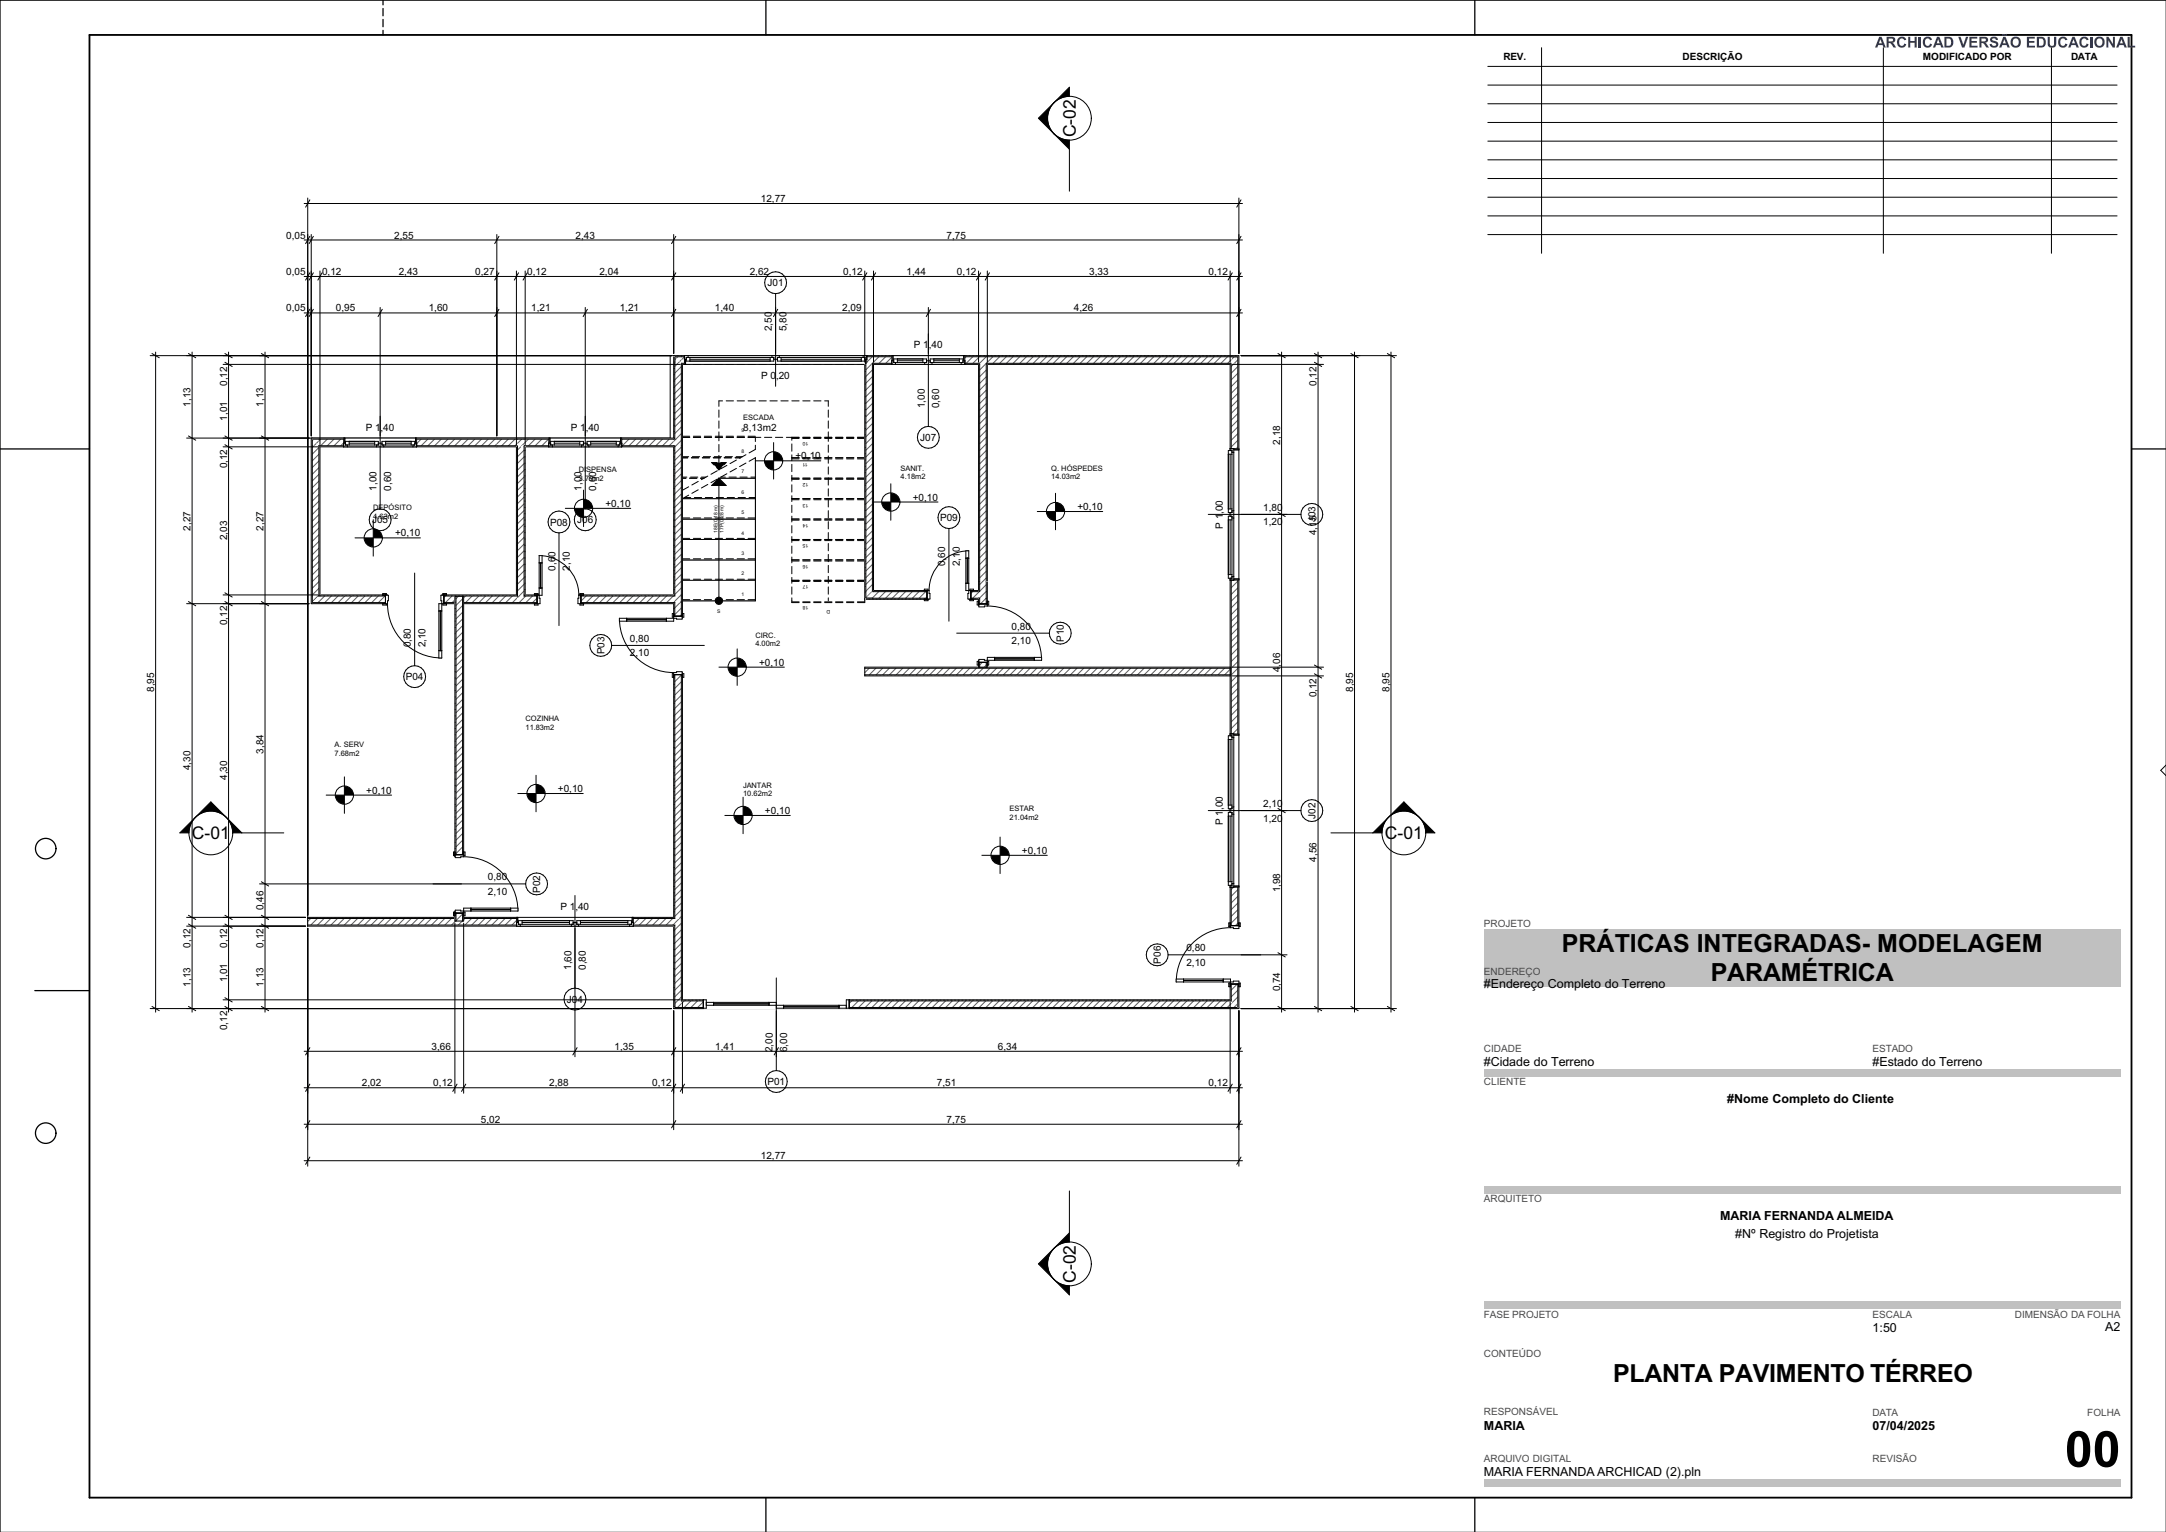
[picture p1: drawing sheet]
<svg xmlns="http://www.w3.org/2000/svg" width="594mm" height="420mm" viewBox="0 0 594 420" stroke-linecap="round" stroke-linejoin="round" font-family="sans-serif">
<defs><g id="words">
<text font-size="13.7" x="566.3" y="402.1">00</text>
<g font-size="6.9">
<text x="428.3" y="261">PRÁTICAS INTEGRADAS- MODELAGEM</text>
<text x="469.2" y="268.9">PARAMÉTRICA</text>
<text x="442.4" y="378.9">PLANTA PAVIMENTO TÉRREO</text>
</g>
<g font-size="4.8">
<text x="295" y="37.6" transform="rotate(-90 295 37.6)">C-02</text>
<text x="52.6" y="230.1">C-01</text>
<text x="379.8" y="230.1">C-01</text>
<text x="295" y="351.7" transform="rotate(-90 295 351.7)">C-02</text>
</g>
<g font-size="3.4">
<text x="406.9" y="271">#Endereço Completo do Terreno</text>
<text x="406.9" y="292.2">#Cidade do Terreno</text>
<text x="513.5" y="292.2">#Estado do Terreno</text>
<text x="473.7" y="302.3">#Nome Completo do Cliente</text>
<text x="471.8" y="334.4">MARIA FERNANDA ALMEIDA</text>
<text x="475.9" y="339.4">#Nº Registro do Projetista</text>
<text x="513.5" y="365.2">1:50</text>
<text x="577.3" y="365">A2</text>
<text x="406.9" y="391.9">MARIA</text>
<text x="513.5" y="391.9">07/04/2025</text>
<text x="406.9" y="404.7">MARIA FERNANDA ARCHICAD (2).pln</text>
</g>
<g font-size="2.7">
<text x="412.3" y="16.5">REV.</text>
<text x="461.4" y="16.5">DESCRIÇÃO</text>
<text x="527.3" y="16.5">MODIFICADO POR</text>
<text x="568" y="16.5">DATA</text>
<text x="208.6" y="55.4">12,77</text>
<text x="78.5" y="65.4">0,05</text>
<text x="108.1" y="65.4">2,55</text>
<text x="157.8" y="65.4">2,43</text>
<text x="259.6" y="65.4">7,75</text>
<text x="78.5" y="75.4">0,05</text>
<text x="88.3" y="75.4">0,12</text>
<text x="109.3" y="75.4">2,43</text>
<text x="130.3" y="75.4">0,27</text>
<text x="144.6" y="75.4">0,12</text>
<text x="164.4" y="75.4">2,04</text>
<text x="205.6" y="75.4">2,62</text>
<text x="231.2" y="75.4">0,12</text>
<text x="248.6" y="75.4">1,44</text>
<text x="262.4" y="75.4">0,12</text>
<text x="298.7" y="75.4">3,33</text>
<text x="331.4" y="75.4">0,12</text>
<text x="210.5" y="78.5">J01</text>
<text x="78.5" y="85.4">0,05</text>
<text x="92.1" y="85.4">0,95</text>
<text x="117.6" y="85.4">1,60</text>
<text x="145.7" y="85.4">1,21</text>
<text x="170" y="85.4">1,21</text>
<text x="196.1" y="85.4">1,40</text>
<text x="231" y="85.4">2,09</text>
<text x="294.5" y="85.4">4,26</text>
<text x="211.7" y="90.8" transform="rotate(-90 211.7 90.8)">2,50</text>
<text x="215.7" y="90.8" transform="rotate(-90 215.7 90.8)">5,80</text>
<text x="250.6" y="95.5">P 1,40</text>
<text x="62.3" y="105.8" transform="rotate(-90 62.3 105.8)">0,12</text>
<text x="208.8" y="103.9">P 0,20</text>
<text x="361.1" y="105.8" transform="rotate(-90 361.1 105.8)">0,12</text>
<text x="52.3" y="111.5" transform="rotate(-90 52.3 111.5)">1,13</text>
<text x="72.3" y="111.5" transform="rotate(-90 72.3 111.5)">1,13</text>
<text x="253.6" y="111.9" transform="rotate(-90 253.6 111.9)">1,00</text>
<text x="257.6" y="111.9" transform="rotate(-90 257.6 111.9)">0,60</text>
<text x="62.3" y="115.3" transform="rotate(-90 62.3 115.3)">1,01</text>
<text x="100.3" y="118.1">P 1,40</text>
<text x="156.6" y="118.1">P 1,40</text>
<text x="203.8" y="118.1">8,13m2</text>
<text x="218.2" y="125.9">+0,10</text>
<text x="252.4" y="120.9">J07</text>
<text x="351.1" y="121.9" transform="rotate(-90 351.1 121.9)">2,18</text>
<text x="62.3" y="128.4" transform="rotate(-90 62.3 128.4)">0,12</text>
<text x="103.3" y="134.5" transform="rotate(-90 103.3 134.5)">1,00</text>
<text x="107.3" y="134.5" transform="rotate(-90 107.3 134.5)">0,60</text>
<text x="159.5" y="134.5" transform="rotate(-90 159.5 134.5)">1,00</text>
<text x="163.5" y="134.5" transform="rotate(-90 163.5 134.5)">0,60</text>
<text x="250.3" y="137.2">+0,10</text>
<text x="102" y="143.5">J05</text>
<text x="158.3" y="143.5">J06</text>
<text x="166" y="139">+0,10</text>
<text x="257.8" y="142.9">P09</text>
<text x="295.5" y="139.8">+0,10</text>
<text x="346.4" y="140">1,80</text>
<text x="360.8" y="143.2" transform="rotate(-90 360.8 143.2)">J03</text>
<text x="52.3" y="145.5" transform="rotate(-90 52.3 145.5)">2,27</text>
<text x="62.3" y="148.1" transform="rotate(-90 62.3 148.1)">2,03</text>
<text x="72.3" y="145.5" transform="rotate(-90 72.3 145.5)">2,27</text>
<text x="108.4" y="147.1">+0,10</text>
<text x="150.9" y="144.1">P08</text>
<text x="335.4" y="145" transform="rotate(-90 335.4 145)">P 1,00</text>
<text x="346.4" y="144">1,20</text>
<text x="361.1" y="146.7" transform="rotate(-90 361.1 146.7)">4,15</text>
<text x="259.2" y="155.2" transform="rotate(-90 259.2 155.2)">0,60</text>
<text x="263.2" y="155.2" transform="rotate(-90 263.2 155.2)">2,10</text>
<text x="152.3" y="156.4" transform="rotate(-90 152.3 156.4)">0,60</text>
<text x="156.3" y="156.4" transform="rotate(-90 156.3 156.4)">2,10</text>
<text x="62.3" y="171.4" transform="rotate(-90 62.3 171.4)">0,12</text>
<text x="277.4" y="172.6">0,80</text>
<text x="112.7" y="177.5" transform="rotate(-90 112.7 177.5)">0,80</text>
<text x="116.7" y="177.5" transform="rotate(-90 116.7 177.5)">2,10</text>
<text x="165.8" y="179.4" transform="rotate(-90 165.8 179.4)">P03</text>
<text x="172.8" y="179.9">2,10</text>
<text x="172.8" y="175.9">0,80</text>
<text x="277.4" y="176.6">2,10</text>
<text x="291.8" y="176" transform="rotate(-90 291.8 176)">P10</text>
<text x="208.2" y="182.5">+0,10</text>
<text x="351.1" y="184.3" transform="rotate(-90 351.1 184.3)">4,06</text>
<text x="42.3" y="189.7" transform="rotate(-90 42.3 189.7)">8,95</text>
<text x="111.3" y="186.5">P04</text>
<text x="361.1" y="191.2" transform="rotate(-90 361.1 191.2)">0,12</text>
<text x="371.1" y="189.7" transform="rotate(-90 371.1 189.7)">8,95</text>
<text x="381.1" y="189.7" transform="rotate(-90 381.1 189.7)">8,95</text>
<text x="72.3" y="206.6" transform="rotate(-90 72.3 206.6)">3,84</text>
<text x="52.3" y="211.2" transform="rotate(-90 52.3 211.2)">4,30</text>
<text x="62.3" y="213.8" transform="rotate(-90 62.3 213.8)">4,30</text>
<text x="100.4" y="217.6">+0,10</text>
<text x="153" y="217.1">+0,10</text>
<text x="346.4" y="221.2">2,10</text>
<text x="209.8" y="223.2">+0,10</text>
<text x="335.4" y="226.2" transform="rotate(-90 335.4 226.2)">P 1,00</text>
<text x="346.4" y="225.2">1,20</text>
<text x="360.8" y="224.4" transform="rotate(-90 360.8 224.4)">J02</text>
<text x="280.3" y="234.1">+0,10</text>
<text x="361.1" y="236.2" transform="rotate(-90 361.1 236.2)">4,56</text>
<text x="133.8" y="245.3">2,10</text>
<text x="133.8" y="241.3">0,80</text>
<text x="148.2" y="244.8" transform="rotate(-90 148.2 244.8)">P02</text>
<text x="351.1" y="244.7" transform="rotate(-90 351.1 244.7)">1,98</text>
<text x="72.3" y="249.6" transform="rotate(-90 72.3 249.6)">0,46</text>
<text x="153.7" y="249.5">P 1,40</text>
<text x="52.3" y="259.8" transform="rotate(-90 52.3 259.8)">0,12</text>
<text x="62.3" y="259.8" transform="rotate(-90 62.3 259.8)">0,12</text>
<text x="72.3" y="259.8" transform="rotate(-90 72.3 259.8)">0,12</text>
<text x="325.4" y="260.8">0,80</text>
<text x="62.3" y="269.3" transform="rotate(-90 62.3 269.3)">1,01</text>
<text x="156.7" y="265.9" transform="rotate(-90 156.7 265.9)">1,60</text>
<text x="160.7" y="265.9" transform="rotate(-90 160.7 265.9)">0,80</text>
<text x="318.4" y="264.2" transform="rotate(-90 318.4 264.2)">P06</text>
<text x="325.4" y="264.8">2,10</text>
<text x="52.3" y="270.5" transform="rotate(-90 52.3 270.5)">1,13</text>
<text x="72.3" y="270.5" transform="rotate(-90 72.3 270.5)">1,13</text>
<text x="155.5" y="274.9">J04</text>
<text x="351.1" y="271.8" transform="rotate(-90 351.1 271.8)">0,74</text>
<text x="62.3" y="282.4" transform="rotate(-90 62.3 282.4)">0,12</text>
<text x="118.4" y="287.8">3,66</text>
<text x="168.5" y="287.8">1,35</text>
<text x="196.2" y="287.8">1,41</text>
<text x="273.7" y="287.8">6,34</text>
<text x="211.9" y="288.5" transform="rotate(-90 211.9 288.5)">2,00</text>
<text x="215.9" y="288.5" transform="rotate(-90 215.9 288.5)">6,00</text>
<text x="99.2" y="297.8">2,02</text>
<text x="118.8" y="297.8">0,12</text>
<text x="150.6" y="297.8">2,88</text>
<text x="178.8" y="297.8">0,12</text>
<text x="210.5" y="297.5">P01</text>
<text x="256.9" y="297.8">7,51</text>
<text x="331.4" y="297.8">0,12</text>
<text x="131.9" y="307.8">5,02</text>
<text x="259.6" y="307.8">7,75</text>
<text x="208.6" y="317.8">12,77</text>
</g>
<g font-size="2.7" fill="#4a4a4a">
<text x="406.9" y="254">PROJETO</text>
<text x="406.9" y="267.2">ENDEREÇO</text>
<text x="406.9" y="288.4">CIDADE</text>
<text x="513.5" y="288.4">ESTADO</text>
<text x="406.9" y="297.6">CLIENTE</text>
<text x="406.9" y="329.6">ARQUITETO</text>
<text x="406.9" y="361.2">FASE PROJETO</text>
<text x="513.5" y="361.2">ESCALA</text>
<text x="552.6" y="361.2">DIMENSÃO DA FOLHA</text>
<text x="406.9" y="372.1">CONTEÚDO</text>
<text x="406.9" y="388">RESPONSÁVEL</text>
<text x="513.5" y="388.2">DATA</text>
<text x="572.4" y="388.2">FOLHA</text>
<text x="406.9" y="400.9">ARQUIVO DIGITAL</text>
<text x="513.5" y="400.9">REVISÃO</text>
</g>
<g font-size="2.1">
<text x="203.8" y="115.1">ESCADA</text>
<text x="158.7" y="129.5">DISPENSA</text>
<text x="158.7" y="131.9">3.79m2</text>
<text x="247" y="129">SANIT.</text>
<text x="247" y="131.4">4.18m2</text>
<text x="288.3" y="129.1">Q. HÓSPEDES</text>
<text x="288.3" y="131.4">14.03m2</text>
<text x="102.4" y="139.9">DEPÓSITO</text>
<text x="102.4" y="142.2">4.63m2</text>
<text x="207.2" y="174.8">CIRC.</text>
<text x="207.2" y="177.2">4.00m2</text>
<text x="144.1" y="197.7">COZINHA</text>
<text x="144.1" y="200.1">11.83m2</text>
<text x="91.7" y="204.9">A. SERV</text>
<text x="91.7" y="207.3">7.68m2</text>
<text x="203.8" y="216">JANTAR</text>
<text x="203.8" y="218.3">10.62m2</text>
<text x="276.9" y="222.4">ESTAR</text>
<text x="276.9" y="224.7">21.04m2</text>
</g>
<g font-size="1.4">
<text x="203.4" y="118.5">9</text>
<text x="203.4" y="124.1">8</text>
<text x="221.7" y="121.3" transform="rotate(180 221.7 121.3)">10</text>
<text x="203.4" y="129.7">7</text>
<text x="221.6" y="126.9" transform="rotate(180 221.6 126.9)">11</text>
<text x="203.4" y="135.3">6</text>
<text x="221.7" y="132.5" transform="rotate(180 221.7 132.5)">12</text>
<text x="203.4" y="140.9">5</text>
<text x="221.7" y="138.1" transform="rotate(180 221.7 138.1)">13</text>
<text x="221.7" y="143.7" transform="rotate(180 221.7 143.7)">14</text>
<text x="196.8" y="146.1" transform="rotate(-90 196.8 146.1)">18E(0,18 m)</text>
<text x="198.4" y="146.1" transform="rotate(-90 198.4 146.1)">17P(0,28 m)</text>
<text x="203.4" y="146.5">4</text>
<text x="221.7" y="149.3" transform="rotate(180 221.7 149.3)">15</text>
<text x="203.4" y="152.1">3</text>
<text x="221.7" y="154.9" transform="rotate(180 221.7 154.9)">16</text>
<text x="203.4" y="157.7">2</text>
<text x="221.7" y="160.5" transform="rotate(180 221.7 160.5)">17</text>
<text x="203.4" y="163.3">1</text>
<text x="221.7" y="166.1" transform="rotate(180 221.7 166.1)">18</text>
<text x="227.6" y="167.3" transform="rotate(180 227.6 167.3)">D</text>
<text x="196.7" y="168.1">S</text>
</g>
<text font-size="1.4" fill="#fff" x="0" y="418.7">GSEducationalVersion</text>
</g></defs>
<g fill="#c0c0c0">
<path d="M406.9 356.7h174.6v2.1h-174.6z" fill-rule="evenodd"/>
<path d="M406.9 325.1h174.6v2h-174.6z" fill-rule="evenodd"/>
<path d="M406.9 405.5h174.6v2.1h-174.6z" fill-rule="evenodd"/>
<path d="M406.9 293.1h174.6v2h-174.6z" fill-rule="evenodd"/>
</g>
<path d="M408 13.1h172.6v56.3h-172.6z" fill-rule="evenodd" fill="#fff"/>
<g fill="none" stroke="#000" stroke-width=".27">
<path d="M408 18.2h172.6M422.8 13.1v56.3M516.5 13.1v56.3M562.6 13.1v56.3M408 23.3h172.6M408 28.4h172.6M408 33.6h172.6M408 38.7h172.6M408 43.8h172.6M408 48.9h172.6M408 54.1h172.6M408 59.2h172.6"/>
<path d="M408 64.3h172.6M0 420v-419.9h594v419.9"/>
</g>
<g fill="none" stroke="#000" stroke-width=".35">
<path d="M105 .1v1.2M105 2.3v2M105 5.3v2M105 8.3v1.3M210 .1v9.5M404.4 .1v9.5M0 123.1h24.5M584.5 123.1h9.5M9.5 271.6h15M210 410.6v9.4M404.4 410.6v9.4"/>
<circle cx="12.5" cy="232.7" r="2.81"/>
<circle cx="12.5" cy="310.7" r="2.81"/>
</g>
<path d="M24.5 9.6h560v401h-560z" fill="none" stroke="#000" stroke-width=".5"/>
<path d="M406.9 254.9h174.6v15.7h-174.6z" fill-rule="evenodd" fill="#c0c0c0"/>
<!-- layer: EST - Laje -->
<path d="M84.4 120.1h99.4v-22.6h155v179h-154v-22.6h-100.4z" fill-rule="evenodd" fill="#fff"/>
<path d="M84.4 120.1h99.4v-22.6h155v179h-154v-22.6h-100.4z" fill="none" stroke="#000" stroke-width=".27"/>
<path d="M187.2 136.7l20-11.2v39.2h-20z" fill-rule="evenodd" fill="#fff"/>
<path d="M207.2 125.5v39.2h-20v-28" fill="none" stroke="#000" stroke-width=".27"/>
<path d="M187.2 159.1h20v5.6h-20z" fill-rule="evenodd" fill="#fff"/>
<path d="M187.2 159.1h20v5.6h-20z" fill="none" stroke="#000" stroke-width=".27"/>
<path d="M187.2 153.5h20v5.6h-20z" fill-rule="evenodd" fill="#fff"/>
<path d="M187.2 153.5h20v5.6h-20z" fill="none" stroke="#000" stroke-width=".27"/>
<path d="M187.2 147.9h20v5.6h-20z" fill-rule="evenodd" fill="#fff"/>
<path d="M187.2 147.9h20v5.6h-20z" fill="none" stroke="#000" stroke-width=".27"/>
<path d="M187.2 142.3h20v5.6h-20z" fill-rule="evenodd" fill="#fff"/>
<path d="M187.2 142.3h20v5.6h-20z" fill="none" stroke="#000" stroke-width=".27"/>
<path d="M187.2 136.7h20v5.6h-20z" fill-rule="evenodd" fill="#fff"/>
<path d="M187.2 136.7h20v5.6h-20z" fill="none" stroke="#000" stroke-width=".27"/>
<path d="M187.2 136.7l10-5.6h10v5.6z" fill-rule="evenodd" fill="#fff"/>
<path d="M197.2 131.1h10v5.6h-20" fill="none" stroke="#000" stroke-width=".27"/>
<path d="M197.2 131.1l10-5.6v5.6z" fill="#fff"/>
<g fill="none" stroke="#000" stroke-width=".27">
<path d="M189.2 99.9h-2v2M190.2 99.9h2M193.2 99.9h2M196.2 99.9h2M199.2 99.9h2M202.2 99.9h2M205.2 99.9h2M208.2 99.9h2M211.2 99.9h2M214.2 99.9h2M217.2 99.9h2M220.2 99.9h2"/>
<path d="M223.2 99.9h2M226.2 99.9h2M229.2 99.9h2M232.2 99.9h2M235.2 99.9h2v2M187.2 102.9v2M187.2 105.9v2M187.2 108.9v2M187.2 111.9v2M187.2 114.9v2M187.2 117.9v2.8M187.2 119.9h2"/>
<path d="M187.2 119.6h2M190.2 119.9h2M190.2 119.6h2M193.2 119.9h2M193.2 119.6h2M196.2 119.9h2M196.2 119.6h2M197.2 112.4v2M197.2 115.4v2M197.2 118.4v2.5M198.2 109.9h-1v1.5M199.2 119.9h2"/>
<path d="M199.2 119.6h2M199.2 109.9h2M202.2 119.9h2M202.2 119.6h2M202.2 109.9h2M205.2 119.9h3.5M205.2 119.6h2M205.2 109.9h2M207.2 119.9v1.2M208.2 109.9h2M209.7 119.9h2M211.2 109.9h2"/>
<path d="M212.7 119.9h2M214.2 109.9h2M215.7 119.9h3.5M217.2 119.9v.8M217.2 109.9h2M220.2 119.9h2M220.2 109.9h2M223.2 119.9h2M223.2 109.9h2M226.2 119.9h2M226.2 109.9h1v1.5M227.2 112.4v2"/>
<path d="M227.2 115.4v2M227.2 118.4v2.6M229.2 119.9h2M232.2 119.9h2M235.2 119.9h2M237.2 102.9v2M237.2 105.9v2M237.2 108.9v2M237.2 111.9v2M237.2 114.9v2M237.2 117.9v2.8M187.2 131.1h.9"/>
<path d="M187.2 130.8h1.2M187.2 121.7v2M187.2 124.7v1.6M187.2 127.3v2M187.2 130.3v2M187.2 133.3v1.1l1.7-.9M187.2 125.5h1.4M187.2 125.2h1.7M187.7 136.4h1.7M188.9 135.7l-1.7 1M189.1 131.1h2M189.4 130.8h2"/>
<path d="M189.6 125.5h2M189.9 125.2h2M190.4 136.4h2M191.5 134.3l-1.8 1M191.5 132l-1.8 1M192.1 131.1h1M192.4 130.8h1.2M192.6 125.5h2M192.9 125.2h2M193.4 136.4h2M194.1 132.8l-1.7 1M194.1 130.5l-1.7 1"/>
<path d="M195.2 133.1l2-2 2 2zM195.6 125.5h2M195.9 125.2h2M196.4 136.4h2M196.5 128.2l.7 .6M196.7 126.8h-1.5l.6 .7M196.7 131.3l-1.7 1M196.7 129.1l-1.7 .9M197.2 121.9v2M197.2 124.9v2M197.2 127.9v.9M197.2 131.1v33.6"/>
<path d="M197.7 126.8h1.5l-.7 .7M197.7 130.8h1.2M197.8 128.2l-.6 .6M198.6 125.5h2M198.9 125.2h2M199.3 129.9l-1.7 1M199.3 127.6l-1.7 1M199.4 136.4h2M199.9 130.8h2M201.6 125.5h1.5M201.9 125.2h1.7M201.9 128.4l-1.7 1"/>
<path d="M201.9 126.1l-1.7 1M202.4 136.4h2M202.9 130.8h2M204.6 126.9l-1.8 1M204.6 124.7l-1.8 .9M205.4 136.4h1.8M205.4 126.5l1.8-1v5.6h-10M205.9 130.8h1.3M207.2 122.1v1.1l-1.8 1M217.2 131.1h2M217.2 125.5h2M217.2 121.7v2"/>
<path d="M217.2 124.7v1.6M217.2 127.3v2M217.2 130.3v1.6M217.2 132.9v2M217.2 135.9v1.6M217.2 138.5v2M217.2 136.7h2M217.2 120.2h2M217.2 125.8h2M217.2 131.4h2M217.2 137h2M220.2 131.1h2"/>
<path d="M220.2 125.5h2M220.2 136.7h2M220.2 120.2h2M220.2 125.8h2M220.2 131.4h2M220.2 137h2M223.2 131.1h2M223.2 125.5h2M223.2 136.7h2M223.2 120.2h2M223.2 125.8h2M223.2 131.4h2"/>
<path d="M223.2 137h2M226.2 131.1h2M226.2 125.5h2M226.2 136.7h2M226.2 120.2h2M226.2 125.8h2M226.2 131.4h2M226.2 137h2M227.2 122v2M227.2 125v2M227.2 128v2M227.2 131v2"/>
<path d="M227.2 134v2M227.2 137v2M229.2 131.1h2M229.2 125.5h2M229.2 136.7h2M229.2 120.2h2M229.2 125.8h2M229.2 131.4h2M229.2 137h2M232.2 131.1h2M232.2 125.5h2M232.2 136.7h2"/>
<path d="M232.2 120.2h2M232.2 125.8h2M232.2 131.4h2M232.2 137h2M235.2 131.1h2M235.2 125.5h2M235.2 136.7h2M235.2 120.2h2M235.2 125.8h2M235.2 131.4h2M235.2 137h2M237.2 121.7v2"/>
<path d="M237.2 124.7v1.6M237.2 127.3v2M237.2 130.3v1.6M237.2 132.9v2M237.2 135.9v1.6M237.2 138.5v2M187.2 158.8h2M187.2 153.2h2M187.2 147.6h2M187.2 142h2M190.2 158.8h2M190.2 153.2h2"/>
<path d="M190.2 147.6h2M190.2 142h2M193.2 158.8h2M193.2 153.2h2M193.2 147.6h2M193.2 142h2M196.2 158.8h2M196.2 153.2h2M196.2 147.6h2M196.2 142h2M199.2 158.8h2M199.2 153.2h2"/>
<path d="M199.2 147.6h2M199.2 142h2M202.2 158.8h2M202.2 153.2h2M202.2 147.6h2M202.2 142h2M205.2 158.8h2M205.2 153.2h2M205.2 147.6h2M205.2 142h2M217.2 141.5v1.6M217.2 144.1v2"/>
<path d="M217.2 147.1v1.6M217.2 149.7v2M217.2 152.7v1.6M217.2 155.3v2M217.2 158.3v1.6M217.2 142.3h2M217.2 147.9h2M217.2 153.5h2M217.2 159.1h2M217.2 142.6h2M217.2 148.2h2M217.2 153.8h2"/>
<path d="M217.2 159.4h2M220.2 142.3h2M220.2 147.9h2M220.2 153.5h2M220.2 159.1h2M220.2 142.6h2M220.2 148.2h2M220.2 153.8h2M220.2 159.4h2M223.2 142.3h2M223.2 147.9h2M223.2 153.5h2"/>
<path d="M223.2 159.1h2M223.2 142.6h2M223.2 148.2h2M223.2 153.8h2M223.2 159.4h2M226.2 142.3h2M226.2 147.9h2M226.2 153.5h2M226.2 159.1h2M226.2 142.6h2M226.2 148.2h2M226.2 153.8h2"/>
<path d="M226.2 159.4h2M227.2 140v2M227.2 143v2M227.2 146v2M227.2 149v2M227.2 152v2M227.2 155v2M227.2 158v1.9M229.2 142.3h2M229.2 147.9h2M229.2 153.5h2M229.2 159.1h2"/>
<path d="M229.2 142.6h2M229.2 148.2h2M229.2 153.8h2M229.2 159.4h2M232.2 142.3h2M232.2 147.9h2M232.2 153.5h2M232.2 159.1h2M232.2 142.6h2M232.2 148.2h2M232.2 153.8h2M232.2 159.4h2"/>
<path d="M235.2 142.3h2M235.2 147.9h2M235.2 153.5h2M235.2 159.1h2M235.2 142.6h2M235.2 148.2h2M235.2 153.8h2M235.2 159.4h2M237.2 141.5v1.6M237.2 144.1v2M237.2 147.1v1.6M237.2 149.7v2"/>
<path d="M237.2 152.7v1.6M237.2 155.3v2M237.2 158.3v1.6M187.2 164.4h2M190.2 164.4h2M193.2 164.4h2M196.2 164.4h2M199.2 164.4h2M202.2 164.4h2M205.2 164.4h2M217.2 160.9v2M217.2 163.9v1.3h2"/>
<path d="M217.2 165h2M220.2 165.2h2M220.2 165h2M223.2 165.2h2M223.2 165h2M226.2 165.2h2M226.2 165h2M227.2 160.9v2M227.2 163.9v.8M229.2 165.2h2M229.2 165h2M232.2 165.2h2"/>
<path d="M232.2 165h2M235.2 165h2M237.2 160.9v2M237.2 163.9v1.3h-2"/>
<circle cx="197.2" cy="164.7" r="1"/>
</g>
<g fill="#000">
<path d="M195.2 126.8h4l-2 2zM195.2 133.1l2-2 2 2z"/>
<circle cx="197.2" cy="164.7" r="1"/>
</g>
<!-- layer: ARQ - Parede -->
<g fill="#fff">
<path d="M186.9 274.1h.3l-.3 .3z"/>
<path d="M184.8 276.2h.3l-.3 .3z"/>
<path d="M185.1 274.4h1.8l-1.8 1.8z"/>
</g>
<path d="M185.8 274.4l-.7 .7" fill="none" stroke="#5d5d5d" stroke-width=".27"/>
<g fill="#fff">
<path d="M337.4 274.1h.3v.3z"/>
<path d="M339.5 276.2h.3v.3z"/>
<path d="M337.7 274.4h1.8v1.8z"/>
</g>
<path d="M338.4 274.4l-.4 .4M339.5 275.2l-.6 .5" fill="none" stroke="#5d5d5d" stroke-width=".27"/>
<g fill="#fff">
<path d="M337.4 274.1l.3 .3h-.3z"/>
<path d="M187.2 274.1h5.7v.3h-5.7z" fill-rule="evenodd"/>
</g>
<path d="M187.8 274.2h.1M188.8 274.2h.1M189.8 274.2h.1M190.8 274.2h.1M191.8 274.2h.1M192.8 274.2h.1" fill="none" stroke="#5d5d5d" stroke-width=".27"/>
<path d="M232.9 274.1h104.5v.3h-104.5z" fill-rule="evenodd" fill="#fff"/>
<g fill="none" stroke="#5d5d5d" stroke-width=".27">
<path d="M233.8 274.2h.1M234.8 274.2h.1M235.8 274.2h.1M236.8 274.2h.1M237.8 274.2h.1M238.8 274.2h.1M239.8 274.2h.1M240.8 274.2h.1M241.8 274.2h.1M242.8 274.2h.1M243.8 274.2h.1M244.8 274.2h.1"/>
<path d="M245.8 274.2h.1M246.8 274.2h.1M247.8 274.2h.1M248.8 274.2h.1M249.8 274.2h.1M250.8 274.2h.1M251.8 274.2h.1M252.8 274.2h.1M253.8 274.2h.1M254.8 274.2h.1M255.8 274.2h.1M256.8 274.2h.1"/>
<path d="M257.8 274.2h.1M258.8 274.2h.1M259.8 274.2h.1M260.8 274.2h.1M261.8 274.2h.1M262.8 274.2h.1M263.8 274.2h.1M264.8 274.2h.1M265.8 274.2h.1M266.8 274.2h.1M267.8 274.2h.1M268.8 274.2h.1"/>
<path d="M269.8 274.2h.1M270.8 274.2h.1M271.8 274.2h.1M272.8 274.2h.1M273.8 274.2h.1M274.8 274.2h.1M275.8 274.2h.1M276.8 274.2h.1M277.8 274.2h.1M278.8 274.2h.1M279.8 274.2h.1M280.8 274.2h.1"/>
<path d="M281.8 274.2h.1M282.8 274.2h.1M283.8 274.2h.1M284.8 274.2h.1M285.8 274.2h.1M286.8 274.2h.1M287.8 274.2h.1M288.8 274.2h.1M289.8 274.2h.1M290.8 274.2h.1M291.8 274.2h.1M292.8 274.2h.1"/>
<path d="M293.8 274.2h.1M294.8 274.2h.1M295.8 274.2h.1M296.8 274.2h.1M297.8 274.2h.1M298.8 274.2h.1M299.8 274.2h.1M300.8 274.2h.1M301.8 274.2h.1M302.8 274.2h.1M303.8 274.2h.1M304.8 274.2h.1"/>
<path d="M305.8 274.2h.1M306.8 274.2h.1M307.8 274.2h.1M308.8 274.2h.1M309.8 274.2h.1M310.8 274.2h.1M311.8 274.2h.1M312.8 274.2h.1M313.8 274.2h.1M314.8 274.2h.1M315.8 274.2h.1M316.8 274.2h.1"/>
<path d="M317.8 274.2h.1M318.8 274.2h.1M319.8 274.2h.1M320.8 274.2h.1M321.8 274.2h.1M322.8 274.2h.1M323.8 274.2h.1M324.8 274.2h.1M325.8 274.2h.1M326.8 274.2h.1M327.8 274.2h.1M328.8 274.2h.1"/>
<path d="M329.8 274.2h.1M330.8 274.2h.1M331.8 274.2h.1M332.8 274.2h.1M333.8 274.2h.1M334.8 274.2h.1M335.8 274.2h.1M336.8 274.2h.1"/>
</g>
<g fill="#fff">
<path d="M187.2 274.1v.3h-.3z"/>
<path d="M339.5 276.2l.3 .3h-.3z"/>
<path d="M185.1 276.2v.3h-.3z"/>
<path d="M337.7 274.4l1.8 1.8h-1.8z"/>
<path d="M185.1 276.2h7.8v.3h-7.8z" fill-rule="evenodd"/>
<path d="M232.9 276.2h106.6v.3h-106.6z" fill-rule="evenodd"/>
</g>
<path d="M338 274.8l-.3 .3M338.9 275.7l-.5 .5" fill="none" stroke="#5d5d5d" stroke-width=".27"/>
<path d="M186.9 274.4h6v1.8h-6z" fill-rule="evenodd" fill="#fff"/>
<path d="M187.6 274.4l-.7 .8M189.5 274.4l-1.8 1.8M191.3 274.4l-1.8 1.8M192.9 274.6l-1.6 1.6" fill="none" stroke="#5d5d5d" stroke-width=".27"/>
<path d="M232.9 274.4h104.8v1.8h-104.8z" fill-rule="evenodd" fill="#fff"/>
<g fill="none" stroke="#5d5d5d" stroke-width=".27">
<path d="M233.6 274.4l-.7 .7M235.4 274.4l-1.8 1.8M237.3 274.4l-1.8 1.8M239.1 274.4l-1.8 1.8M240.9 274.4l-1.8 1.8M242.8 274.4l-1.8 1.8M244.6 274.4l-1.8 1.8M246.4 274.4l-1.8 1.8M248.3 274.4l-1.8 1.8M250.1 274.4l-1.8 1.8M252 274.4l-1.8 1.8M253.8 274.4l-1.8 1.8"/>
<path d="M255.6 274.4l-1.8 1.8M257.5 274.4l-1.8 1.8M259.3 274.4l-1.8 1.8M261.2 274.4l-1.8 1.8M263 274.4l-1.8 1.8M264.8 274.4l-1.8 1.8M266.7 274.4l-1.8 1.8M268.5 274.4l-1.8 1.8M270.3 274.4l-1.8 1.8M272.2 274.4l-1.8 1.8M274 274.4l-1.8 1.8M275.9 274.4l-1.8 1.8"/>
<path d="M277.7 274.4l-1.8 1.8M279.5 274.4l-1.8 1.8M281.4 274.4l-1.8 1.8M283.2 274.4l-1.8 1.8M285.1 274.4l-1.8 1.8M286.9 274.4l-1.8 1.8M288.7 274.4l-1.8 1.8M290.6 274.4l-1.8 1.8M292.4 274.4l-1.8 1.8M294.2 274.4l-1.8 1.8M296.1 274.4l-1.8 1.8M297.9 274.4l-1.8 1.8"/>
<path d="M299.8 274.4l-1.8 1.8M301.6 274.4l-1.8 1.8M303.4 274.4l-1.8 1.8M305.3 274.4l-1.8 1.8M307.1 274.4l-1.8 1.8M309 274.4l-1.8 1.8M310.8 274.4l-1.8 1.8M312.6 274.4l-1.8 1.8M314.5 274.4l-1.8 1.8M316.3 274.4l-1.8 1.8M318.1 274.4l-1.8 1.8M320 274.4l-1.8 1.8"/>
<path d="M321.8 274.4l-1.8 1.8M323.7 274.4l-1.8 1.8M325.5 274.4l-1.8 1.8M327.3 274.4l-1.8 1.8M329.2 274.4l-1.8 1.8M331 274.4l-1.8 1.8M332.9 274.4l-1.8 1.8M334.7 274.4l-1.8 1.8M336.5 274.4l-1.8 1.8M337.7 275.1l-1.1 1.1"/>
</g>
<path d="M185.1 276.2l1.8-1.8v1.8z" fill="#fff"/>
<path d="M186.9 275.2l-1.1 1" fill="none" stroke="#5d5d5d" stroke-width=".27"/>
<path d="M192.9 274.1h40v2.4h-40z" fill-rule="evenodd" fill="#fff"/>
<path d="M185.1 274.4v1.8h7.8M186.9 274.1v.3h6M187.2 274.1h5.7v2.4h-8.1v-.3M337.4 274.1h-104.5v2.4h106.9v-.3M337.7 274.1v.3h-104.8M339.5 274.4v1.8h-106.6" fill="none" stroke="#000" stroke-width=".27"/>
<g fill="#fff">
<path d="M192.9 274.1h.8v2.3h-.8z" fill-rule="evenodd"/>
<path d="M232.1 274.1h.8v2.3h-.8z" fill-rule="evenodd"/>
<path d="M212.9 275.6h2v.8h-2z" fill-rule="evenodd"/>
<path d="M230.1 275.6h2v.8h-2z" fill-rule="evenodd"/>
<path d="M214.9 276h15.2v.4h-15.2z" fill-rule="evenodd"/>
</g>
<path d="M214.9 276h15.2v.4h-15.2z" fill="none" stroke="#000" stroke-width=".27"/>
<path d="M214.9 275.6h15.2v.4h-15.2z" fill-rule="evenodd" fill="#fff"/>
<path d="M214.9 275.6h15.2v.4h-15.2z" fill="none" stroke="#000" stroke-width=".27"/>
<g fill="#fff">
<path d="M193.7 274.8h2v.8h-2z" fill-rule="evenodd"/>
<path d="M210.9 274.8h2v.8h-2z" fill-rule="evenodd"/>
<path d="M195.7 275.2h15.2v.4h-15.2z" fill-rule="evenodd"/>
</g>
<path d="M195.7 275.2h15.2v.4h-15.2z" fill="none" stroke="#000" stroke-width=".27"/>
<path d="M195.7 274.8h15.2v.4h-15.2z" fill-rule="evenodd" fill="#fff"/>
<path d="M192.9 276.4h.8v-2.3h-.8v2.4M193.7 274.8h19.2v1.6h2v-.8h-4v-.8M195.7 275.2h15.2M195.7 274.8v.8h-2M214.9 276h15.2M232.1 275.6h-2v.8h2.8M232.1 276.4v-2.3h.8v2.4" fill="none" stroke="#000" stroke-width=".27"/>
<g fill="#fff">
<path d="M337.4 99.6h.3l-.3 .3z"/>
<path d="M339.5 97.5h.3l-.3 .3z"/>
<path d="M337.7 97.8h1.8l-1.8 1.8z"/>
</g>
<path d="M338.5 97.8l-.8 .8" fill="none" stroke="#5d5d5d" stroke-width=".27"/>
<g fill="#fff">
<path d="M337.7 99.6v.3h-.3z"/>
<path d="M339.8 97.5v.3h-.3z"/>
<path d="M337.7 99.6l1.8-1.8v1.8z"/>
<path d="M337.4 99.9h.3v23.1h-.3z" fill-rule="evenodd"/>
<path d="M337.4 159h.3v42.2h-.3z" fill-rule="evenodd"/>
<path d="M337.4 269.8h.3v4.3h-.3z" fill-rule="evenodd"/>
<path d="M337.4 243.2h.3v10.6h-.3z" fill-rule="evenodd"/>
<path d="M339.5 159h.3v42.2h-.3z" fill-rule="evenodd"/>
<path d="M339.5 97.8h.3v25.2h-.3z" fill-rule="evenodd"/>
<path d="M339.5 243.2h.3v10.6h-.3z" fill-rule="evenodd"/>
<path d="M339.5 269.8h.3v6.4h-.3z" fill-rule="evenodd"/>
</g>
<path d="M339.5 98.7l-1 .9" fill="none" stroke="#5d5d5d" stroke-width=".27"/>
<path d="M337.7 99.6h1.8v23.4h-1.8z" fill-rule="evenodd" fill="#fff"/>
<g fill="none" stroke="#5d5d5d" stroke-width=".27">
<path d="M338.5 99.6l-.8 .9M339.5 118.9l-1.8 1.8M339.5 117l-1.8 1.8M339.5 115.2l-1.8 1.8M339.5 113.4l-1.8 1.8M339.5 111.5l-1.8 1.8M339.5 109.7l-1.8 1.8M339.5 107.9l-1.8 1.8M339.5 106l-1.8 1.8M339.5 104.2l-1.8 1.8M339.5 102.3l-1.8 1.8M339.5 100.5l-1.8 1.8"/>
<path d="M339.5 122.6l-.5 .4M339.5 120.7l-1.8 1.8"/>
</g>
<path d="M337.7 159h1.8v42.2h-1.8z" fill-rule="evenodd" fill="#fff"/>
<g fill="none" stroke="#5d5d5d" stroke-width=".27">
<path d="M337.9 159l-.2 .3M339.5 159.3l-1.8 1.8M339.5 179.6l-1.8 1.8M339.5 177.7l-1.8 1.8M339.5 175.9l-1.8 1.8M339.5 174l-1.8 1.8M339.5 172.2l-1.8 1.8M339.5 170.4l-1.8 1.8M339.5 168.5l-1.8 1.8M339.5 166.7l-1.8 1.8M339.5 164.8l-1.8 1.8M339.5 163l-1.8 1.8"/>
<path d="M339.5 161.2l-1.8 1.8M339.5 199.8l-1.5 1.4M339.5 197.9l-1.8 1.8M339.5 196.1l-1.8 1.8M339.5 194.3l-1.8 1.8M339.5 192.4l-1.8 1.8M339.5 190.6l-1.8 1.8M339.5 188.7l-1.8 1.8M339.5 186.9l-1.8 1.8M339.5 185.1l-1.8 1.8M339.5 183.2l-1.8 1.8M339.5 181.4l-1.8 1.8"/>
</g>
<path d="M337.7 269.8h1.8v4.6h-1.8z" fill-rule="evenodd" fill="#fff"/>
<path d="M339.3 269.8l-1.6 1.6M339.5 273.3l-1.1 1.1M339.5 271.5l-1.8 1.8" fill="none" stroke="#5d5d5d" stroke-width=".27"/>
<path d="M337.7 243.2h1.8v10.6h-1.8z" fill-rule="evenodd" fill="#fff"/>
<path d="M338.3 243.2l-.6 .7M339.5 253.1l-.7 .7M339.5 251.3l-1.8 1.8M339.5 249.4l-1.8 1.8M339.5 247.6l-1.8 1.8M339.5 245.7l-1.8 1.8M339.5 243.9l-1.8 1.8" fill="none" stroke="#5d5d5d" stroke-width=".27"/>
<g fill="#fff">
<path d="M337.4 201.2h1v.3h1.4v41.4h-1.4v.3h-1z" fill-rule="evenodd"/>
<path d="M338.4 242.9h1.4v.3h-1.4z" fill-rule="evenodd"/>
</g>
<path d="M338.8 243h.1" fill="none" stroke="#5d5d5d" stroke-width=".27"/>
<path d="M338.4 201.2h1.4v.3h-1.4z" fill-rule="evenodd" fill="#fff"/>
<path d="M338.8 201.5h.1" fill="none" stroke="#5d5d5d" stroke-width=".27"/>
<g fill="#fff">
<path d="M337.4 123h1v.3h1.4v35.4h-1.4v.3h-1z" fill-rule="evenodd"/>
<path d="M338.4 158.7h1.4v.3h-1.4z" fill-rule="evenodd"/>
<path d="M338.4 123h1.4v.3h-1.4z" fill-rule="evenodd"/>
<path d="M337.4 253.8h2.4v16h-2.4z" fill-rule="evenodd"/>
</g>
<path d="M337.4 99.6h.3v23.4M337.7 97.8h1.8v25.2h-2.1v-23.1M339.5 97.5h.3v25.8h-1.4v-.3M337.7 159v42.2M338.4 159v-.3h1.4v95.1h-2.4v-94.8h2.1v42.2h-2.1M338.4 201.2v.3h1.4M337.4 243.2h2.1v10.6M337.7 243.2v10.6M339.8 242.9h-1.4v.3M337.4 274.1v-4.3h2.4v6.4M337.7 269.8v4.6M339.5 269.8v6.4" fill="none" stroke="#000" stroke-width=".27"/>
<g fill="#fff">
<path d="M337.9 242.2h.5v1h-1v-.5h.5z" fill-rule="evenodd"/>
<path d="M337.4 222.2h1v1h-.5v-.5h-.5z" fill-rule="evenodd"/>
<path d="M336.9 223.7h1v-.5h.5v19h-.5v-.5h-1z" fill-rule="evenodd"/>
<path d="M336.9 241.7h1v1h-1z" fill-rule="evenodd"/>
<path d="M336.9 222.7h1v1h-1z" fill-rule="evenodd"/>
<path d="M336.9 223.7h1v18h-1z" fill-rule="evenodd"/>
<path d="M337.9 221.2h.5v1h-1v-.5h.5z" fill-rule="evenodd"/>
<path d="M337.4 201.2h1v1h-.5v-.5h-.5z" fill-rule="evenodd"/>
<path d="M336.9 202.7h1v-.5h.5v19h-.5v-.5h-1z" fill-rule="evenodd"/>
<path d="M336.9 220.7h1v1h-1z" fill-rule="evenodd"/>
<path d="M336.9 201.7h1v1h-1z" fill-rule="evenodd"/>
<path d="M336.9 202.7h1v18h-1z" fill-rule="evenodd"/>
</g>
<g fill="none" stroke="#000" stroke-width=".27">
<path d="M337.4 123v36M339.8 123.3v35.4M336.9 201.7h1v20h-1zM336.9 202.7h1M337.4 201.7v-.5h1v42h-1v-.5M337.4 202.7v18M337.9 202.2h.5M339.8 201.2v.3h-1.4M336.9 222.7h1v20h-1zM336.9 223.7h1M336.9 220.7h1M337.4 221.7v1"/>
<path d="M337.4 223.7v18M337.9 223.2h.5M337.9 221.2h.5M336.9 241.7h1M337.9 242.2h.5M338.4 242.9h1.4v.3"/>
</g>
<g fill="#fff">
<path d="M337.4 158.5h.5v-.5h.5v1h-1z" fill-rule="evenodd"/>
<path d="M337.4 141h1v1h-.5v-.5h-.5z" fill-rule="evenodd"/>
<path d="M336.9 142.5h1v-.5h.5v16h-.5v-.5h-1z" fill-rule="evenodd"/>
<path d="M336.9 157.5h1v1h-1z" fill-rule="evenodd"/>
<path d="M336.9 141.5h1v1h-1z" fill-rule="evenodd"/>
<path d="M336.9 142.5h1v15h-1z" fill-rule="evenodd"/>
<path d="M337.9 140h.5v1h-1v-.5h.5z" fill-rule="evenodd"/>
<path d="M337.4 123h1v1h-.5v-.5h-.5z" fill-rule="evenodd"/>
<path d="M336.9 124.5h1v-.5h.5v16h-.5v-.5h-1z" fill-rule="evenodd"/>
<path d="M336.9 139.5h1v1h-1z" fill-rule="evenodd"/>
<path d="M336.9 123.5h1v1h-1z" fill-rule="evenodd"/>
<path d="M336.9 124.5h1v15h-1z" fill-rule="evenodd"/>
</g>
<g fill="none" stroke="#000" stroke-width=".27">
<path d="M336.9 123.5h1v17h-1zM336.9 139.5h1M336.9 124.5h1M337.4 123.5v-.5h1v36h-1v-.5M337.4 124.5v15M337.9 124h.5M339.8 123v.3h-1.4M336.9 141.5h1v17h-1zM336.9 157.5h1M336.9 142.5h1M337.4 140.5v1M337.4 142.5v15"/>
<path d="M337.9 158h.5M337.9 142h.5M337.9 140h.5M338.4 158.7h1.4v.3"/>
</g>
<g fill="#fff">
<path d="M337.4 253.8l.1 .5z" fill-rule="evenodd"/>
<path d="M337 253h.4v1h-.4z" fill-rule="evenodd"/>
<path d="M337.4 269.3l.1 .5z" fill-rule="evenodd"/>
<path d="M337 269.5h.4v1h-.4z" fill-rule="evenodd"/>
<path d="M339.8 253h.3v1h-.3z" fill-rule="evenodd"/>
<path d="M339.8 269.5h.3v1h-.3z" fill-rule="evenodd"/>
</g>
<path d="M337.4 253.8l.1 .5-.1-1.3h-.4v1h.4M337.5 254.3a14.9 14.9 0 0 0-14.9 14.9M339.8 253h.3v1h-.3zM337.4 269.5h-.4v1h.4l.1-1.2-.1 .5M339.8 269.5h.3v1h-.3z" fill="none" stroke="#000" stroke-width=".27"/>
<g fill="#fff">
<path d="M337.5 253.8h2.3v.8h-1.5v-.3h-.8z" fill-rule="evenodd"/>
<path d="M337.5 269.2h.8v-.2h1.5v.8h-2.3z" fill-rule="evenodd"/>
<path d="M322.6 268.4h2v.8h-2z" fill-rule="evenodd"/>
<path d="M335.5 268.4h2v.8h-2z" fill-rule="evenodd"/>
<path d="M324.6 268.8h10.9v.4h-10.9z" fill-rule="evenodd"/>
</g>
<path d="M324.6 268.8h10.9v.4h-10.9z" fill="none" stroke="#000" stroke-width=".27"/>
<path d="M324.6 268.4h10.9v.4h-10.9z" fill-rule="evenodd" fill="#fff"/>
<path d="M337.4 253v.8h2.4M339.8 253v1.6h-1.5v-.3h-.8v-.5M324.6 268.8h10.9M324.6 268.4v.8h-2v-.8h14.9v1.4M335.5 268.4v.8h2.8v-.2h1.5v1.5M339.8 269.8h-2.4v.7" fill="none" stroke="#000" stroke-width=".27"/>
<g fill="#fff">
<path d="M186.9 99.6l.3 .3h-.3z"/>
<path d="M184.8 97.5l.3 .3h-.3z"/>
</g>
<path d="M184.8 97.5h.1" fill="none" stroke="#5d5d5d" stroke-width=".27"/>
<path d="M185.1 97.8l1.8 1.8h-1.8z" fill="#fff"/>
<path d="M185.5 98.2l-.4 .4M186.4 99.1l-.5 .5" fill="none" stroke="#5d5d5d" stroke-width=".27"/>
<g fill="#fff">
<path d="M186.9 99.6h.3v.3z"/>
<path d="M184.8 97.5h.3v.3z"/>
<path d="M187.2 99.6h.5v.3h-.5z" fill-rule="evenodd"/>
<path d="M239.3 99.6h.3v.3h-.3z" fill-rule="evenodd"/>
<path d="M239.6 99.6h5v.3h-5z" fill-rule="evenodd"/>
<path d="M264.6 99.6h3.8v.3h-3.8z" fill-rule="evenodd"/>
<path d="M268.4 99.6h.3v.3h-.3z" fill-rule="evenodd"/>
<path d="M270.5 99.6h.3v.3h-.3z" fill-rule="evenodd"/>
<path d="M270.8 99.6h66.6v.3h-66.6z" fill-rule="evenodd"/>
<path d="M185.1 97.5h2.6v.3h-2.6z" fill-rule="evenodd"/>
</g>
<path d="M185.8 97.5h.1M186.8 97.5h.1" fill="none" stroke="#5d5d5d" stroke-width=".27"/>
<path d="M237.7 97.5h6.9v.3h-6.9z" fill-rule="evenodd" fill="#fff"/>
<path d="M237.8 97.5h.1M238.8 97.5h.1M239.8 97.5h.1M240.8 97.5h.1M241.8 97.5h.1M242.8 97.5h.1M243.8 97.5h.1" fill="none" stroke="#5d5d5d" stroke-width=".27"/>
<path d="M264.6 97.5h74.9v.3h-74.9z" fill-rule="evenodd" fill="#fff"/>
<g fill="none" stroke="#5d5d5d" stroke-width=".27">
<path d="M264.8 97.5h.1M265.8 97.5h.1M266.8 97.5h.1M267.8 97.5h.1M268.8 97.5h.1M269.8 97.5h.1M270.8 97.5h.1M271.8 97.5h.1M272.8 97.5h.1M273.8 97.5h.1M274.8 97.5h.1M275.8 97.5h.1"/>
<path d="M276.8 97.5h.1M277.8 97.5h.1M278.8 97.5h.1M279.8 97.5h.1M280.8 97.5h.1M281.8 97.5h.1M282.8 97.5h.1M283.8 97.5h.1M284.8 97.5h.1M285.8 97.5h.1M286.8 97.5h.1M287.8 97.5h.1"/>
<path d="M288.8 97.5h.1M289.8 97.5h.1M290.8 97.5h.1M291.8 97.5h.1M292.8 97.5h.1M293.8 97.5h.1M294.8 97.5h.1M295.8 97.5h.1M296.8 97.5h.1M297.8 97.5h.1M298.8 97.5h.1M299.8 97.5h.1"/>
<path d="M300.8 97.5h.1M301.8 97.5h.1M302.8 97.5h.1M303.8 97.5h.1M304.8 97.5h.1M305.8 97.5h.1M306.8 97.5h.1M307.8 97.5h.1M308.8 97.5h.1M309.8 97.5h.1M310.8 97.5h.1M311.8 97.5h.1"/>
<path d="M312.8 97.5h.1M313.8 97.5h.1M314.8 97.5h.1M315.8 97.5h.1M316.8 97.5h.1M317.8 97.5h.1M318.8 97.5h.1M319.8 97.5h.1M320.8 97.5h.1M321.8 97.5h.1M322.8 97.5h.1M323.8 97.5h.1"/>
<path d="M324.8 97.5h.1M325.8 97.5h.1M326.8 97.5h.1M327.8 97.5h.1M328.8 97.5h.1M329.8 97.5h.1M330.8 97.5h.1M331.8 97.5h.1M332.8 97.5h.1M333.8 97.5h.1M334.8 97.5h.1M335.8 97.5h.1"/>
<path d="M336.8 97.5h.1M337.8 97.5h.1M338.8 97.5h.1"/>
</g>
<path d="M185.1 97.8h1.8v1.8z" fill="#fff"/>
<path d="M185.9 97.8l-.4 .4M186.9 98.7l-.5 .4" fill="none" stroke="#5d5d5d" stroke-width=".27"/>
<path d="M186.9 97.8h.8v1.8h-.8z" fill-rule="evenodd" fill="#fff"/>
<path d="M187.7 97.8l-.8 .9" fill="none" stroke="#5d5d5d" stroke-width=".27"/>
<path d="M237.7 97.8h1.6v1.8h-1.6z" fill-rule="evenodd" fill="#fff"/>
<path d="M239.2 97.8l-1.5 1.5M239.3 99.6h-.1" fill="none" stroke="#5d5d5d" stroke-width=".27"/>
<path d="M239.3 97.8h5.3v1.8h-5.3z" fill-rule="evenodd" fill="#fff"/>
<path d="M241 97.8l-1.7 1.8M242.9 97.8l-1.8 1.8M244.6 97.9l-1.7 1.7" fill="none" stroke="#5d5d5d" stroke-width=".27"/>
<path d="M264.6 97.8h4.1v1.8h-4.1z" fill-rule="evenodd" fill="#fff"/>
<path d="M264.9 97.8l-.3 .3M266.8 97.8l-1.8 1.8M268.6 97.8l-1.8 1.8M268.7 99.6h-.1" fill="none" stroke="#5d5d5d" stroke-width=".27"/>
<path d="M268.7 97.8h1.8v1.8h-1.8z" fill-rule="evenodd" fill="#fff"/>
<path d="M270.4 97.8l-1.7 1.8" fill="none" stroke="#5d5d5d" stroke-width=".27"/>
<path d="M270.5 97.8h67.2v1.8h-67.2z" fill-rule="evenodd" fill="#fff"/>
<g fill="none" stroke="#5d5d5d" stroke-width=".27">
<path d="M272.3 97.8l-1.8 1.8M274.1 97.8l-1.8 1.8M276 97.8l-1.8 1.8M277.8 97.8l-1.8 1.8M279.6 97.8l-1.8 1.8M281.5 97.8l-1.8 1.8M283.3 97.8l-1.8 1.8M285.2 97.8l-1.8 1.8M287 97.8l-1.8 1.8M288.8 97.8l-1.8 1.8M290.7 97.8l-1.8 1.8M292.5 97.8l-1.8 1.8"/>
<path d="M294.4 97.8l-1.8 1.8M296.2 97.8l-1.8 1.8M298 97.8l-1.8 1.8M299.9 97.8l-1.8 1.8M301.7 97.8l-1.8 1.8M303.5 97.8l-1.8 1.8M305.4 97.8l-1.8 1.8M307.2 97.8l-1.8 1.8M309.1 97.8l-1.8 1.8M310.9 97.8l-1.8 1.8M312.7 97.8l-1.8 1.8M314.6 97.8l-1.8 1.8"/>
<path d="M316.4 97.8l-1.8 1.8M318.3 97.8l-1.8 1.8M320.1 97.8l-1.8 1.8M321.9 97.8l-1.8 1.8M323.8 97.8l-1.8 1.8M325.6 97.8l-1.8 1.8M327.4 97.8l-1.8 1.8M329.3 97.8l-1.8 1.8M331.1 97.8l-1.8 1.8M333 97.8l-1.8 1.8M334.8 97.8l-1.8 1.8M336.6 97.8l-1.8 1.8"/>
<path d="M337.7 98.6l-1 1"/>
</g>
<g fill="#fff">
<path d="M187.7 97.5h50v1h-.3v1.4h-49.4v-1.4h-.3z" fill-rule="evenodd"/>
<path d="M237.4 98.5h.3v1.4h-.3z" fill-rule="evenodd"/>
<path d="M187.7 98.5h.3v1.4h-.3z" fill-rule="evenodd"/>
</g>
<path d="M187.8 99.3h.1" fill="none" stroke="#5d5d5d" stroke-width=".27"/>
<g fill="#fff">
<path d="M244.9 97.5h19.4v1.4h.3v1h-20v-1h.3z" fill-rule="evenodd"/>
<path d="M244.6 97.5h.3v1.4h-.3z" fill-rule="evenodd"/>
</g>
<path d="M244.8 97.5h.1" fill="none" stroke="#5d5d5d" stroke-width=".27"/>
<path d="M264.3 97.5h.3v1.4h-.3z" fill-rule="evenodd" fill="#fff"/>
<g fill="none" stroke="#000" stroke-width=".27">
<path d="M184.8 97.8v-.3h60.1v1.4h-.3M187.2 99.9h50.5M187.7 97.5v2.1h-.8v.3M187.7 97.8h-2.6v1.8M187.7 98.5h.3v1.4M237.7 97.8h6.9v2.1h-5M237.7 98.5h-.3v1.4M237.7 97.5v2.1M244.6 99.6h-5.3v.3M264.6 99.6h4.1v.3M270.8 99.9h66.6M337.7 99.6h-67.2v.3"/>
<path d="M339.5 97.8h-74.9v2.1h3.8M339.5 97.5h-75.2v1.4h.3"/>
</g>
<g fill="#fff">
<path d="M236.7 97.5h1v1h-.5v-.5h-.5z" fill-rule="evenodd"/>
<path d="M212.7 97.5h1v.5h-.5v.5h-.5z" fill-rule="evenodd"/>
<path d="M213.7 97.5h23v.5h-.5v1h-22v-1h-.5z" fill-rule="evenodd"/>
<path d="M236.2 98h1v1h-1z" fill-rule="evenodd"/>
<path d="M213.2 98h1v1h-1z" fill-rule="evenodd"/>
<path d="M214.2 98h22v1h-22z" fill-rule="evenodd"/>
<path d="M211.7 97.5h1v1h-.5v-.5h-.5z" fill-rule="evenodd"/>
<path d="M187.7 97.5h1v.5h-.5v.5h-.5z" fill-rule="evenodd"/>
<path d="M188.7 97.5h23v.5h-.5v1h-22v-1h-.5z" fill-rule="evenodd"/>
<path d="M211.2 98h1v1h-1z" fill-rule="evenodd"/>
<path d="M188.2 98h1v1h-1z" fill-rule="evenodd"/>
<path d="M189.2 98h22v1h-22z" fill-rule="evenodd"/>
</g>
<g fill="none" stroke="#000" stroke-width=".27">
<path d="M188 98.5v1.4h-.3M188.2 98.5h-.5v-1h50v1h-.5M188.2 98h24v1h-24zM188.7 97.5v.5M189.2 98.5h22M189.2 98v1M211.2 98v1M211.7 97.5v.5M212.2 98.5h1M213.2 98h24v1h-24zM213.7 97.5v.5M214.2 98.5h22"/>
<path d="M214.2 98v1M236.2 98v1M236.7 97.5v.5M237.4 98.5v1.4h.3M244.6 99.9h20M244.9 97.5h19.4"/>
</g>
<g fill="#fff">
<path d="M244.6 98.9h.5v.5h.5v.5h-1z" fill-rule="evenodd"/>
<path d="M253.6 99.4h.5v-.5h.5v1h-1z" fill-rule="evenodd"/>
<path d="M246.1 98.4h7v1h.5v.5h-8v-.5h.5z" fill-rule="evenodd"/>
<path d="M245.1 98.4h1v1h-1z" fill-rule="evenodd"/>
<path d="M253.1 98.4h1v1h-1z" fill-rule="evenodd"/>
<path d="M246.1 98.4h7v1h-7z" fill-rule="evenodd"/>
<path d="M254.6 98.9h.5v.5h.5v.5h-1z" fill-rule="evenodd"/>
<path d="M263.6 99.4h.5v-.5h.5v1h-1z" fill-rule="evenodd"/>
<path d="M256.1 98.4h7v1h.5v.5h-8v-.5h.5z" fill-rule="evenodd"/>
<path d="M255.1 98.4h1v1h-1z" fill-rule="evenodd"/>
<path d="M263.1 98.4h1v1h-1z" fill-rule="evenodd"/>
<path d="M256.1 98.4h7v1h-7z" fill-rule="evenodd"/>
</g>
<g fill="none" stroke="#000" stroke-width=".27">
<path d="M244.6 97.5h.3v1.4M245.1 98.9h-.5v1h20v-1h-.5M245.1 98.4h9v1h-9zM245.6 99.4v.5M246.1 98.9h7M246.1 98.4v1M253.1 98.4v1M253.6 99.4v.5M254.1 98.9h1M255.1 98.4h9v1h-9zM255.6 99.4v.5M256.1 98.9h7"/>
<path d="M256.1 98.4v1M263.1 98.4v1M263.6 99.4v.5M264.6 97.5h-.3v1.4"/>
</g>
<g fill="#fff">
<path d="M186.9 99.9h.3v69h-.3z" fill-rule="evenodd"/>
<path d="M186.9 184.9h.3v89.2h-.3z" fill-rule="evenodd"/>
<path d="M184.8 253.9h.3v22.3h-.3z" fill-rule="evenodd"/>
</g>
<g fill="none" stroke="#5d5d5d" stroke-width=".27">
<path d="M184.8 258.6h.1M184.8 256.9h.1M184.8 255.2h.1M184.8 275.9h.1M184.8 274.2h.1M184.8 272.5h.1M184.8 270.7h.1M184.8 269h.1M184.8 267.3h.1M184.8 265.5h.1M184.8 263.8h.1M184.8 262.1h.1"/>
<path d="M184.8 260.4h.1"/>
</g>
<g fill="#fff">
<path d="M184.8 253.6h.3v.3h-.3z" fill-rule="evenodd"/>
<path d="M184.8 251.5h.3v.3h-.3z" fill-rule="evenodd"/>
</g>
<path d="M184.8 251.7h.1" fill="none" stroke="#5d5d5d" stroke-width=".27"/>
<path d="M184.8 165.5h.3v3.4h-.3z" fill-rule="evenodd" fill="#fff"/>
<path d="M184.8 168.6h.1M184.8 166.8h.1" fill="none" stroke="#5d5d5d" stroke-width=".27"/>
<path d="M184.8 184.9h.3v66.6h-.3z" fill-rule="evenodd" fill="#fff"/>
<g fill="none" stroke="#5d5d5d" stroke-width=".27">
<path d="M184.8 199.7h.1M184.8 198h.1M184.8 196.3h.1M184.8 194.5h.1M184.8 192.8h.1M184.8 191.1h.1M184.8 189.3h.1M184.8 187.6h.1M184.8 185.9h.1M184.8 218.8h.1M184.8 217.1h.1M184.8 215.3h.1"/>
<path d="M184.8 213.6h.1M184.8 211.9h.1M184.8 210.1h.1M184.8 208.4h.1M184.8 206.7h.1M184.8 204.9h.1M184.8 203.2h.1M184.8 201.5h.1M184.8 239.6h.1M184.8 237.8h.1M184.8 236.1h.1M184.8 234.4h.1"/>
<path d="M184.8 232.6h.1M184.8 230.9h.1M184.8 229.2h.1M184.8 227.4h.1M184.8 225.7h.1M184.8 224h.1M184.8 222.2h.1M184.8 220.5h.1M184.8 250h.1M184.8 248.2h.1M184.8 246.5h.1M184.8 244.8h.1"/>
<path d="M184.8 243h.1M184.8 241.3h.1"/>
</g>
<g fill="#fff">
<path d="M184.8 165.2h.3v.3h-.3z" fill-rule="evenodd"/>
<path d="M184.8 163.1h.3v.3h-.3z" fill-rule="evenodd"/>
</g>
<path d="M184.8 163.4h.1" fill="none" stroke="#5d5d5d" stroke-width=".27"/>
<path d="M184.8 122.5h.3v40.6h-.3z" fill-rule="evenodd" fill="#fff"/>
<g fill="none" stroke="#5d5d5d" stroke-width=".27">
<path d="M184.8 139.1h.1M184.8 137.4h.1M184.8 135.6h.1M184.8 133.9h.1M184.8 132.2h.1M184.8 130.4h.1M184.8 128.7h.1M184.8 127h.1M184.8 125.3h.1M184.8 123.5h.1M184.8 159.9h.1M184.8 158.2h.1"/>
<path d="M184.8 156.4h.1M184.8 154.7h.1M184.8 153h.1M184.8 151.2h.1M184.8 149.5h.1M184.8 147.8h.1M184.8 146h.1M184.8 144.3h.1M184.8 142.6h.1M184.8 140.8h.1M184.8 161.6h.1"/>
</g>
<g fill="#fff">
<path d="M184.8 122.2h.3v.3h-.3z" fill-rule="evenodd"/>
<path d="M184.8 120.1h.3v.3h-.3z" fill-rule="evenodd"/>
<path d="M184.8 97.8h.3v22.3h-.3z" fill-rule="evenodd"/>
</g>
<g fill="none" stroke="#5d5d5d" stroke-width=".27">
<path d="M184.8 99.3h.1M184.8 118.3h.1M184.8 116.6h.1M184.8 114.9h.1M184.8 113.1h.1M184.8 111.4h.1M184.8 109.7h.1M184.8 107.9h.1M184.8 106.2h.1M184.8 104.5h.1M184.8 102.7h.1M184.8 101h.1"/>
<path d="M184.8 120.1h.1"/>
</g>
<path d="M185.1 253.6h1.8v20.8h-1.8z" fill-rule="evenodd" fill="#fff"/>
<path d="M186.4 253.6l-1.3 1.3M186.9 258.6l-1.8 1.8M186.9 256.8l-1.8 1.8M186.9 254.9l-1.8 1.8M186.9 273.3l-1.1 1.1M186.9 271.5l-1.8 1.8M186.9 269.6l-1.8 1.8M186.9 267.8l-1.8 1.8M186.9 266l-1.8 1.8M186.9 264.1l-1.8 1.8M186.9 262.3l-1.8 1.8M186.9 260.5l-1.8 1.8" fill="none" stroke="#5d5d5d" stroke-width=".27"/>
<path d="M185.1 251.8h1.8v1.8h-1.8z" fill-rule="evenodd" fill="#fff"/>
<path d="M186.3 251.8l-1.2 1.3M186.9 253.1l-.5 .5" fill="none" stroke="#5d5d5d" stroke-width=".27"/>
<path d="M185.1 165.2h1.8v3.7h-1.8z" fill-rule="evenodd" fill="#fff"/>
<path d="M186.5 165.2l-1.4 1.5M186.9 168.5l-.5 .4M186.9 166.7l-1.8 1.8" fill="none" stroke="#5d5d5d" stroke-width=".27"/>
<path d="M185.1 184.9h1.8v66.9h-1.8z" fill-rule="evenodd" fill="#fff"/>
<g fill="none" stroke="#5d5d5d" stroke-width=".27">
<path d="M185.1 184.9v.1M186.9 199.8l-1.8 1.8M186.9 197.9l-1.8 1.8M186.9 196.1l-1.8 1.8M186.9 194.3l-1.8 1.8M186.9 192.4l-1.8 1.8M186.9 190.6l-1.8 1.8M186.9 188.8l-1.8 1.8M186.9 186.9l-1.8 1.8M186.9 185.1l-1.8 1.8M186.9 218.2l-1.8 1.8M186.9 216.3l-1.8 1.8"/>
<path d="M186.9 214.5l-1.8 1.8M186.9 212.7l-1.8 1.8M186.9 210.8l-1.8 1.8M186.9 209l-1.8 1.8M186.9 207.1l-1.8 1.8M186.9 205.3l-1.8 1.8M186.9 203.5l-1.8 1.8M186.9 201.6l-1.8 1.8M186.9 238.4l-1.8 1.8M186.9 236.6l-1.8 1.8M186.9 234.7l-1.8 1.8M186.9 232.9l-1.8 1.8"/>
<path d="M186.9 231l-1.8 1.8M186.9 229.2l-1.8 1.8M186.9 227.4l-1.8 1.8M186.9 225.5l-1.8 1.8M186.9 223.7l-1.8 1.8M186.9 221.8l-1.8 1.8M186.9 220l-1.8 1.8M186.9 251.3l-.6 .5M186.9 249.4l-1.8 1.8M186.9 247.6l-1.8 1.8M186.9 245.7l-1.8 1.8M186.9 243.9l-1.8 1.8"/>
<path d="M186.9 242.1l-1.8 1.8M186.9 240.2l-1.8 1.8"/>
</g>
<path d="M185.1 163.4h1.8v1.8h-1.8z" fill-rule="evenodd" fill="#fff"/>
<path d="M186.5 163.4l-1.4 1.4M186.9 164.9l-.4 .3" fill="none" stroke="#5d5d5d" stroke-width=".27"/>
<path d="M185.1 122.2h1.8v41.2h-1.8z" fill-rule="evenodd" fill="#fff"/>
<g fill="none" stroke="#5d5d5d" stroke-width=".27">
<path d="M185.4 122.2l-.3 .3M186.9 139.1l-1.8 1.8M186.9 137.3l-1.8 1.8M186.9 135.4l-1.8 1.8M186.9 133.6l-1.8 1.8M186.9 131.8l-1.8 1.8M186.9 129.9l-1.8 1.8M186.9 128.1l-1.8 1.8M186.9 126.2l-1.8 1.8M186.9 124.4l-1.8 1.8M186.9 122.6l-1.8 1.8M186.9 159.3l-1.8 1.8"/>
<path d="M186.9 157.5l-1.8 1.8M186.9 155.7l-1.8 1.8M186.9 153.8l-1.8 1.8M186.9 152l-1.8 1.8M186.9 150.1l-1.8 1.8M186.9 148.3l-1.8 1.8M186.9 146.5l-1.8 1.8M186.9 144.6l-1.8 1.8M186.9 142.8l-1.8 1.8M186.9 141l-1.8 1.8M186.9 163l-.4 .4M186.9 161.2l-1.8 1.8"/>
</g>
<path d="M185.1 120.4h1.8v1.8h-1.8z" fill-rule="evenodd" fill="#fff"/>
<path d="M185.3 120.4l-.2 .3M186.9 120.7l-1.5 1.5" fill="none" stroke="#5d5d5d" stroke-width=".27"/>
<path d="M185.1 99.6h1.8v20.8h-1.8z" fill-rule="evenodd" fill="#fff"/>
<path d="M185.9 99.6l-.8 .9M186.9 118.9l-1.6 1.5M186.9 117.1l-1.8 1.8M186.9 115.2l-1.8 1.8M186.9 113.4l-1.8 1.8M186.9 111.5l-1.8 1.8M186.9 109.7l-1.8 1.8M186.9 107.9l-1.8 1.8M186.9 106l-1.8 1.8M186.9 104.2l-1.8 1.8M186.9 102.3l-1.8 1.8M186.9 100.5l-1.8 1.8" fill="none" stroke="#5d5d5d" stroke-width=".27"/>
<path d="M184.8 168.9h2.4v16h-2.4z" fill-rule="evenodd" fill="#fff"/>
<path d="M184.8 97.8v22.3M185.1 97.8v22.6h-.3M186.9 99.6v69.3M187.2 99.9v69h-2.4v-3.4M184.8 122.2h.3v41.2h-.3M184.8 122.5v40.6M184.8 165.2h.3v3.7M185.1 184.9v66.9h-.3M186.9 184.9v89.5M184.8 253.6h.3v22.6M184.8 251.5v-66.6h2.4v89.2M184.8 253.9v22.3" fill="none" stroke="#000" stroke-width=".27"/>
<g fill="#fff">
<path d="M187.1 184.4l.1 .5z" fill-rule="evenodd"/>
<path d="M187.2 184.7h.3v1h-.3z" fill-rule="evenodd"/>
<path d="M187.1 168.9l.1 .5z" fill-rule="evenodd"/>
<path d="M187.2 168.2h.3v1h-.3z" fill-rule="evenodd"/>
<path d="M184.4 184.7h.4v1h-.4z" fill-rule="evenodd"/>
<path d="M184.4 168.2h.4v1h-.4z" fill-rule="evenodd"/>
</g>
<path d="M169.9 169.5a14.9 14.9 0 0 0 14.9 14.9M184.4 168.2h.4v1h-.4zM187.2 168.9l-.1 .5 .1-1.2h.3v1h-.3M184.4 184.7h.4v1h-.4zM187.2 184.7h.3v1h-.3l-.1-1.3 .1 .5" fill="none" stroke="#000" stroke-width=".27"/>
<g fill="#fff">
<path d="M184.8 184.4h.8v-.3h1.5v.8h-2.3z" fill-rule="evenodd"/>
<path d="M184.8 168.9h2.3v.8h-1.5v-.2h-.8z" fill-rule="evenodd"/>
<path d="M169.9 169.5h2v.8h-2z" fill-rule="evenodd"/>
<path d="M182.8 169.5h2v.8h-2z" fill-rule="evenodd"/>
<path d="M171.9 169.5h10.9v.4h-10.9z" fill-rule="evenodd"/>
</g>
<path d="M171.9 169.5h10.9v.4h-10.9z" fill="none" stroke="#000" stroke-width=".27"/>
<path d="M171.9 169.9h10.9v.4h-10.9z" fill-rule="evenodd" fill="#fff"/>
<path d="M171.9 169.9h10.9M184.8 168.2v2.1h-14.9v-.8h2v.8M187.1 168.9v.8h-1.5v-.2h-2.8v.8M187.2 168.2v.7h-2.4M184.8 184.9h2.4v.8M187.1 184.9v-.8h-1.5v.3h-.8v1.3" fill="none" stroke="#000" stroke-width=".27"/>
<g fill="#fff">
<path d="M239.6 161.9v.3h-.3z"/>
<path d="M237.2 164.3l.3-.3v.3z"/>
</g>
<path d="M237.3 164.2h.1" fill="none" stroke="#5d5d5d" stroke-width=".27"/>
<path d="M239.3 162.2v1.8h-1.8z" fill="#fff"/>
<path d="M239.3 163.9l-.1 .1" fill="none" stroke="#5d5d5d" stroke-width=".27"/>
<path d="M237.7 99.6h1.6v.3h-1.6z" fill-rule="evenodd" fill="#fff"/>
<path d="M239.2 99.6l-.3 .3" fill="none" stroke="#5d5d5d" stroke-width=".27"/>
<g fill="#fff">
<path d="M239.3 161.9h.3l-.3 .3z"/>
<path d="M239.3 99.9h.3v62h-.3z" fill-rule="evenodd"/>
</g>
<g fill="none" stroke="#5d5d5d" stroke-width=".27">
<path d="M239.3 119.2h.1M239.3 117.5h.1M239.3 115.7h.1M239.3 114h.1M239.3 112.3h.1M239.3 110.5h.1M239.3 108.8h.1M239.3 107.1h.1M239.3 105.3h.1M239.3 103.6h.1M239.3 101.9h.1M239.3 100.1h.1"/>
<path d="M239.3 140h.1M239.3 138.2h.1M239.3 136.5h.1M239.3 134.8h.1M239.3 133h.1M239.3 131.3h.1M239.3 129.6h.1M239.3 127.9h.1M239.3 126.1h.1M239.3 124.4h.1M239.3 122.7h.1M239.3 120.9h.1"/>
<path d="M239.3 159h.1M239.3 157.3h.1M239.3 155.6h.1M239.3 153.8h.1M239.3 152.1h.1M239.3 150.4h.1M239.3 148.6h.1M239.3 146.9h.1M239.3 145.2h.1M239.3 143.4h.1M239.3 141.7h.1M239.3 160.8h.1"/>
</g>
<g fill="#fff">
<path d="M237.2 164h.3l-.3 .3z"/>
<path d="M237.2 99.9h.3v64.1h-.3z" fill-rule="evenodd"/>
</g>
<g fill="none" stroke="#5d5d5d" stroke-width=".27">
<path d="M237.3 119.2h.1M237.3 117.5h.1M237.3 115.7h.1M237.3 114h.1M237.3 112.3h.1M237.3 110.5h.1M237.3 108.8h.1M237.3 107.1h.1M237.3 105.3h.1M237.3 103.6h.1M237.3 101.9h.1M237.3 100.1h.1"/>
<path d="M237.3 140h.1M237.3 138.2h.1M237.3 136.5h.1M237.3 134.8h.1M237.3 133h.1M237.3 131.3h.1M237.3 129.6h.1M237.3 127.9h.1M237.3 126.1h.1M237.3 124.4h.1M237.3 122.7h.1M237.3 120.9h.1"/>
<path d="M237.3 159h.1M237.3 157.3h.1M237.3 155.6h.1M237.3 153.8h.1M237.3 152.1h.1M237.3 150.4h.1M237.3 148.6h.1M237.3 146.9h.1M237.3 145.2h.1M237.3 143.4h.1M237.3 141.7h.1M237.3 162.5h.1"/>
<path d="M237.3 160.8h.1"/>
</g>
<path d="M237.5 162.2h1.8l-1.8 1.8z" fill="#fff"/>
<path d="M239.1 162.2l-1.6 1.7" fill="none" stroke="#5d5d5d" stroke-width=".27"/>
<path d="M237.5 99.9h1.8v62.3h-1.8z" fill-rule="evenodd" fill="#fff"/>
<g fill="none" stroke="#5d5d5d" stroke-width=".27">
<path d="M238.9 99.9l-1.4 1.5M239.3 119.8l-1.8 1.8M239.3 118l-1.8 1.8M239.3 116.1l-1.8 1.8M239.3 114.3l-1.8 1.8M239.3 112.5l-1.8 1.8M239.3 110.6l-1.8 1.8M239.3 108.8l-1.8 1.8M239.3 106.9l-1.8 1.8M239.3 105.1l-1.8 1.8M239.3 103.3l-1.8 1.8M239.3 101.4l-1.8 1.8"/>
<path d="M239.3 138.2l-1.8 1.8M239.3 136.4l-1.8 1.8M239.3 134.5l-1.8 1.8M239.3 132.7l-1.8 1.8M239.3 130.8l-1.8 1.8M239.3 129l-1.8 1.8M239.3 127.2l-1.8 1.8M239.3 125.3l-1.8 1.8M239.3 123.5l-1.8 1.8M239.3 121.6l-1.8 1.8M239.3 158.4l-1.8 1.8M239.3 156.6l-1.8 1.8"/>
<path d="M239.3 154.7l-1.8 1.8M239.3 152.9l-1.8 1.8M239.3 151.1l-1.8 1.8M239.3 149.2l-1.8 1.8M239.3 147.4l-1.8 1.8M239.3 145.5l-1.8 1.8M239.3 143.7l-1.8 1.8M239.3 141.9l-1.8 1.8M239.3 140l-1.8 1.8M239.3 162.1l-.2 .1M239.3 160.3l-1.8 1.8"/>
</g>
<path d="M237.2 99.9v64.4h.3M237.5 99.9v64.1h1.8M239.3 99.6v62.6h.3M239.6 99.9v62" fill="none" stroke="#000" stroke-width=".27"/>
<path d="M237.2 185h100.2v.3h-100.2z" fill-rule="evenodd" fill="#fff"/>
<g fill="none" stroke="#5d5d5d" stroke-width=".27">
<path d="M237.3 185h.1M238.3 185h.1M239.3 185h.1M240.3 185h.1M241.3 185h.1M242.3 185h.1M243.3 185h.1M244.3 185h.1M245.3 185h.1M246.3 185h.1M247.3 185h.1M248.3 185h.1"/>
<path d="M249.3 185h.1M250.3 185h.1M251.3 185h.1M252.3 185h.1M253.3 185h.1M254.3 185h.1M255.3 185h.1M256.3 185h.1M257.3 185h.1M258.3 185h.1M259.3 185h.1M260.3 185h.1"/>
<path d="M261.3 185h.1M262.3 185h.1M263.3 185h.1M264.3 185h.1M265.3 185h.1M266.3 185h.1M267.3 185h.1M268.3 185h.1M269.3 185h.1M270.3 185h.1M271.3 185h.1M272.3 185h.1"/>
<path d="M273.3 185h.1M274.3 185h.1M275.3 185h.1M276.3 185h.1M277.3 185h.1M278.3 185h.1M279.3 185h.1M280.3 185h.1M281.3 185h.1M282.3 185h.1M283.3 185h.1M284.3 185h.1"/>
<path d="M285.3 185h.1M286.3 185h.1M287.3 185h.1M288.3 185h.1M289.3 185h.1M290.3 185h.1M291.3 185h.1M292.3 185h.1M293.3 185h.1M294.3 185h.1M295.3 185h.1M296.3 185h.1"/>
<path d="M297.3 185h.1M298.3 185h.1M299.3 185h.1M300.3 185h.1M301.3 185h.1M302.3 185h.1M303.3 185h.1M304.3 185h.1M305.3 185h.1M306.3 185h.1M307.3 185h.1M308.3 185h.1"/>
<path d="M309.3 185h.1M310.3 185h.1M311.3 185h.1M312.3 185h.1M313.3 185h.1M314.3 185h.1M315.3 185h.1M316.3 185h.1M317.3 185h.1M318.3 185h.1M319.3 185h.1M320.3 185h.1"/>
<path d="M321.3 185h.1M322.3 185h.1M323.3 185h.1M324.3 185h.1M325.3 185h.1M326.3 185h.1M327.3 185h.1M328.3 185h.1M329.3 185h.1M330.3 185h.1M331.3 185h.1M332.3 185h.1"/>
<path d="M333.3 185h.1M334.3 185h.1M335.3 185h.1M336.3 185h.1M337.3 185h.1"/>
</g>
<g fill="#fff">
<path d="M237.2 182.9h100.2v.3h-100.2z" fill-rule="evenodd"/>
<path d="M237.2 183.2h100.2v1.8h-100.2z" fill-rule="evenodd"/>
</g>
<g fill="none" stroke="#5d5d5d" stroke-width=".27">
<path d="M238.4 183.2l-1.2 1.2M240.2 183.2l-1.8 1.8M242 183.2l-1.8 1.8M243.9 183.2l-1.8 1.8M245.7 183.2l-1.8 1.8M247.6 183.2l-1.8 1.8M249.4 183.2l-1.8 1.8M251.2 183.2l-1.8 1.8M253.1 183.2l-1.8 1.8M254.9 183.2l-1.8 1.8M256.8 183.2l-1.8 1.8M258.6 183.2l-1.8 1.8"/>
<path d="M260.4 183.2l-1.8 1.8M262.3 183.2l-1.8 1.8M264.1 183.2l-1.8 1.8M265.9 183.2l-1.8 1.8M267.8 183.2l-1.8 1.8M269.6 183.2l-1.8 1.8M271.5 183.2l-1.8 1.8M273.3 183.2l-1.8 1.8M275.1 183.2l-1.8 1.8M277 183.2l-1.8 1.8M278.8 183.2l-1.8 1.8M280.7 183.2l-1.8 1.8"/>
<path d="M282.5 183.2l-1.8 1.8M284.3 183.2l-1.8 1.8M286.2 183.2l-1.8 1.8M288 183.2l-1.8 1.8M289.8 183.2l-1.8 1.8M291.7 183.2l-1.8 1.8M293.5 183.2l-1.8 1.8M295.4 183.2l-1.8 1.8M297.2 183.2l-1.8 1.8M299 183.2l-1.8 1.8M300.9 183.2l-1.8 1.8M302.7 183.2l-1.8 1.8"/>
<path d="M304.6 183.2l-1.8 1.8M306.4 183.2l-1.8 1.8M308.2 183.2l-1.8 1.8M310.1 183.2l-1.8 1.8M311.9 183.2l-1.8 1.8M313.7 183.2l-1.8 1.8M315.6 183.2l-1.8 1.8M317.4 183.2l-1.8 1.8M319.3 183.2l-1.8 1.8M321.1 183.2l-1.8 1.8M322.9 183.2l-1.8 1.8M324.8 183.2l-1.8 1.8"/>
<path d="M326.6 183.2l-1.8 1.8M328.5 183.2l-1.8 1.8M330.3 183.2l-1.8 1.8M332.1 183.2l-1.8 1.8M334 183.2l-1.8 1.8M335.8 183.2l-1.8 1.8M337.4 183.5l-1.6 1.5"/>
</g>
<path d="M237.2 185h100.2M237.2 183.2h100.2M237.2 182.9h100.2v2.4h-100.2z" fill="none" stroke="#000" stroke-width=".27"/>
<path d="M184.8 120.4h.3v1.8h-.3z" fill-rule="evenodd" fill="#fff"/>
<path d="M185.1 120.7l-.3 .3" fill="none" stroke="#5d5d5d" stroke-width=".27"/>
<g fill="#fff">
<path d="M136.3 122.2h5.3v.3h-5.3z" fill-rule="evenodd"/>
<path d="M141.6 122.2h.3v.3h-.3z" fill-rule="evenodd"/>
<path d="M143.7 122.2h.3v.3h-.3z" fill-rule="evenodd"/>
<path d="M144 122.2h6.5v.3h-6.5z" fill-rule="evenodd"/>
<path d="M170.5 122.2h14.3v.3h-14.3z" fill-rule="evenodd"/>
<path d="M136.3 120.1h14.2v.3h-14.2z" fill-rule="evenodd"/>
<path d="M170.5 120.1h14.3v.3h-14.3z" fill-rule="evenodd"/>
<path d="M136.3 120.4h5.6v1.8h-5.6z" fill-rule="evenodd"/>
</g>
<path d="M137.5 120.4l-1.2 1.3M139.4 120.4l-1.8 1.8M141.2 120.4l-1.8 1.8M141.9 121.5l-.6 .7" fill="none" stroke="#5d5d5d" stroke-width=".27"/>
<path d="M141.9 120.4h1.8v1.8h-1.8z" fill-rule="evenodd" fill="#fff"/>
<path d="M143.1 120.4l-1.2 1.1M143.7 121.6l-.6 .6" fill="none" stroke="#5d5d5d" stroke-width=".27"/>
<path d="M143.7 120.4h6.8v1.8h-6.8z" fill-rule="evenodd" fill="#fff"/>
<path d="M144.9 120.4l-1.2 1.2M146.7 120.4l-1.8 1.8M148.6 120.4l-1.8 1.8M150.4 120.4l-1.8 1.8M150.5 122.2h-.1" fill="none" stroke="#5d5d5d" stroke-width=".27"/>
<path d="M170.5 120.4h14.3v1.8h-14.3z" fill-rule="evenodd" fill="#fff"/>
<path d="M170.6 120.4l-.1 .1M172.5 120.4l-1.8 1.8M174.3 120.4l-1.8 1.8M176.1 120.4l-1.8 1.8M178 120.4l-1.8 1.8M179.8 120.4l-1.8 1.8M181.7 120.4l-1.8 1.8M183.5 120.4l-1.8 1.8M184.8 121l-1.3 1.2" fill="none" stroke="#5d5d5d" stroke-width=".27"/>
<g fill="#fff">
<path d="M150.8 120.1h19.4v1.4h.3v1h-20v-1h.3z" fill-rule="evenodd"/>
<path d="M170.2 120.1h.3v1.4h-.3z" fill-rule="evenodd"/>
</g>
<path d="M170.3 120.9h.1" fill="none" stroke="#5d5d5d" stroke-width=".27"/>
<path d="M150.5 120.1h.3v1.4h-.3z" fill-rule="evenodd" fill="#fff"/>
<path d="M136.3 120.4h14.2v2.1M136.3 122.2h5.6v.3M136.3 120.1h48.5M136.3 122.5h5.3M144 122.5h40.8M150.5 122.2h-6.8v.3M150.8 120.1v1.4h-.3M170.2 120.1v1.4h.3M170.5 122.2h14.6M185.1 120.4h-14.6v2.1" fill="none" stroke="#000" stroke-width=".27"/>
<g fill="#fff">
<path d="M169.5 122h.5v-.5h.5v1h-1z" fill-rule="evenodd"/>
<path d="M160.5 121.5h.5v.5h.5v.5h-1z" fill-rule="evenodd"/>
<path d="M162 121h7v1h.5v.5h-8v-.5h.5z" fill-rule="evenodd"/>
<path d="M169 121h1v1h-1z" fill-rule="evenodd"/>
<path d="M161 121h1v1h-1z" fill-rule="evenodd"/>
<path d="M162 121h7v1h-7z" fill-rule="evenodd"/>
<path d="M159.5 122h.5v-.5h.5v1h-1z" fill-rule="evenodd"/>
<path d="M150.5 121.5h.5v.5h.5v.5h-1z" fill-rule="evenodd"/>
<path d="M152 121h7v1h.5v.5h-8v-.5h.5z" fill-rule="evenodd"/>
<path d="M159 121h1v1h-1z" fill-rule="evenodd"/>
<path d="M151 121h1v1h-1z" fill-rule="evenodd"/>
<path d="M152 121h7v1h-7z" fill-rule="evenodd"/>
</g>
<g fill="none" stroke="#000" stroke-width=".27">
<path d="M150.5 120.1h.3v1.4M151 121.5h-.5v1h20v-1h-.5M151 121h9v1h-9zM151.5 122v.5M152 121.5h7M152 121v1M159 121v1M159.5 122v.5M160 121.5h1M161 121h9v1h-9zM161.5 122v.5M162 121.5h7"/>
<path d="M162 121v1M169 121v1M169.5 122v.5M170.5 120.1h-.3v1.4"/>
</g>
<g fill="#fff">
<path d="M87.5 122.2h.3v.3z"/>
<path d="M85.4 120.1h.3v.3z"/>
<path d="M85.7 120.4h1.8v1.8z"/>
</g>
<path d="M86.1 120.4l-.2 .2M87.5 120.9l-.7 .6" fill="none" stroke="#5d5d5d" stroke-width=".27"/>
<g fill="#fff">
<path d="M85.7 165.2v.3h-.3z"/>
<path d="M87.8 163.1v.3h-.3z"/>
<path d="M87.5 163.4v1.8h-1.8z"/>
</g>
<path d="M87.5 165l-.3 .2" fill="none" stroke="#5d5d5d" stroke-width=".27"/>
<g fill="#fff">
<path d="M87.5 163.1h.3l-.3 .3z"/>
<path d="M87.5 122.2l.3 .3h-.3z"/>
<path d="M85.4 165.2h.3l-.3 .3z"/>
<path d="M85.4 120.1l.3 .3h-.3z"/>
<path d="M85.7 163.4h1.8l-1.8 1.8z"/>
<path d="M87.5 122.5h.3v40.6h-.3z" fill-rule="evenodd"/>
<path d="M85.4 120.4h.3v44.8h-.3z" fill-rule="evenodd"/>
</g>
<path d="M87.2 163.4l-1.5 1.5" fill="none" stroke="#5d5d5d" stroke-width=".27"/>
<path d="M85.7 122.2h1.8v41.2h-1.8z" fill-rule="evenodd" fill="#fff"/>
<g fill="none" stroke="#5d5d5d" stroke-width=".27">
<path d="M86.1 122.2l-.4 .5M87.5 139.2l-1.8 1.8M87.5 137.4l-1.8 1.8M87.5 135.6l-1.8 1.8M87.5 133.7l-1.8 1.8M87.5 131.9l-1.8 1.8M87.5 130l-1.8 1.8M87.5 128.2l-1.8 1.8M87.5 126.4l-1.8 1.8M87.5 124.5l-1.8 1.8M87.5 122.7l-1.8 1.8M87.5 159.5l-1.8 1.8"/>
<path d="M87.5 157.6l-1.8 1.8M87.5 155.8l-1.8 1.8M87.5 153.9l-1.8 1.8M87.5 152.1l-1.8 1.8M87.5 150.3l-1.8 1.8M87.5 148.4l-1.8 1.8M87.5 146.6l-1.8 1.8M87.5 144.8l-1.8 1.8M87.5 142.9l-1.8 1.8M87.5 141.1l-1.8 1.8M87.5 163.1l-.3 .3M87.5 161.3l-1.8 1.8"/>
</g>
<path d="M85.7 120.4l1.8 1.8h-1.8z" fill="#fff"/>
<path d="M85.9 120.6l-.2 .2M86.8 121.5l-.7 .7" fill="none" stroke="#5d5d5d" stroke-width=".27"/>
<path d="M85.7 120.1h-.3v45.4h.3M87.5 120.4h-1.8v44.8h1.8M87.8 122.2h-.3v41.2h.3M87.8 122.5v40.6" fill="none" stroke="#000" stroke-width=".27"/>
<path d="M184.8 251.8h.3v1.8h-.3z" fill-rule="evenodd" fill="#fff"/>
<path d="M185.1 253.1l-.3 .3" fill="none" stroke="#5d5d5d" stroke-width=".27"/>
<path d="M84.4 251.5h57.3v.3h-57.3z" fill-rule="evenodd" fill="#fff"/>
<g fill="none" stroke="#5d5d5d" stroke-width=".27">
<path d="M84.8 251.7h.1M85.8 251.7h.1M86.8 251.7h.1M87.8 251.7h.1M88.8 251.7h.1M89.8 251.7h.1M90.8 251.7h.1M91.8 251.7h.1M92.8 251.7h.1M93.8 251.7h.1M94.8 251.7h.1M95.8 251.7h.1"/>
<path d="M96.8 251.7h.1M97.8 251.7h.1M98.8 251.7h.1M99.8 251.7h.1M100.8 251.7h.1M101.8 251.7h.1M102.8 251.7h.1M103.8 251.7h.1M104.8 251.7h.1M105.8 251.7h.1M106.8 251.7h.1M107.8 251.7h.1"/>
<path d="M108.8 251.7h.1M109.8 251.7h.1M110.8 251.7h.1M111.8 251.7h.1M112.8 251.7h.1M113.8 251.7h.1M114.8 251.7h.1M115.8 251.7h.1M116.8 251.7h.1M117.8 251.7h.1M118.8 251.7h.1M119.8 251.7h.1"/>
<path d="M120.8 251.7h.1M121.8 251.7h.1M122.8 251.7h.1M123.8 251.7h.1M124.8 251.7h.1M125.8 251.7h.1M126.8 251.7h.1M127.8 251.7h.1M128.8 251.7h.1M129.8 251.7h.1M130.8 251.7h.1M131.8 251.7h.1"/>
<path d="M132.8 251.7h.1M133.8 251.7h.1M134.8 251.7h.1M135.8 251.7h.1M136.8 251.7h.1M137.8 251.7h.1M138.8 251.7h.1M139.8 251.7h.1M140.8 251.7h.1"/>
</g>
<path d="M173.7 251.5h11.1v.3h-11.1z" fill-rule="evenodd" fill="#fff"/>
<path d="M173.8 251.7h.1M174.8 251.7h.1M175.8 251.7h.1M176.8 251.7h.1M177.8 251.7h.1M178.8 251.7h.1M179.8 251.7h.1M180.8 251.7h.1M181.8 251.7h.1M182.8 251.7h.1M183.8 251.7h.1" fill="none" stroke="#5d5d5d" stroke-width=".27"/>
<g fill="#fff">
<path d="M84.4 253.6h57.3v.3h-57.3z" fill-rule="evenodd"/>
<path d="M173.7 253.6h11.1v.3h-11.1z" fill-rule="evenodd"/>
<path d="M84.4 251.8h57.3v1.8h-57.3z" fill-rule="evenodd"/>
</g>
<g fill="none" stroke="#5d5d5d" stroke-width=".27">
<path d="M85.2 251.8l-.8 .8M87 251.8l-1.8 1.8M88.9 251.8l-1.8 1.8M90.7 251.8l-1.8 1.8M92.5 251.8l-1.8 1.8M94.4 251.8l-1.8 1.8M96.2 251.8l-1.8 1.8M98.1 251.8l-1.8 1.8M99.9 251.8l-1.8 1.8M101.7 251.8l-1.8 1.8M103.6 251.8l-1.8 1.8M105.4 251.8l-1.8 1.8"/>
<path d="M107.3 251.8l-1.8 1.8M109.1 251.8l-1.8 1.8M110.9 251.8l-1.8 1.8M112.8 251.8l-1.8 1.8M114.6 251.8l-1.8 1.8M116.4 251.8l-1.8 1.8M118.3 251.8l-1.8 1.8M120.1 251.8l-1.8 1.8M122 251.8l-1.8 1.8M123.8 251.8l-1.8 1.8M125.6 251.8l-1.8 1.8M127.5 251.8l-1.8 1.8"/>
<path d="M129.3 251.8l-1.8 1.8M131.2 251.8l-1.8 1.8M133 251.8l-1.8 1.8M134.8 251.8l-1.8 1.8M136.7 251.8l-1.8 1.8M138.5 251.8l-1.8 1.8M140.4 251.8l-1.8 1.8M141.7 252.3l-1.3 1.3"/>
</g>
<path d="M173.7 251.8h11.1v1.8h-11.1z" fill-rule="evenodd" fill="#fff"/>
<path d="M175.3 251.8l-1.6 1.6M177.1 251.8l-1.8 1.8M179 251.8l-1.8 1.8M180.8 251.8l-1.8 1.8M182.6 251.8l-1.8 1.8M184.5 251.8l-1.8 1.8M184.8 253.4l-.3 .2" fill="none" stroke="#5d5d5d" stroke-width=".27"/>
<g fill="#fff">
<path d="M142 251.5h31.4v1.4h.3v1h-32v-1h.3z" fill-rule="evenodd"/>
<path d="M173.4 251.5h.3v1.4h-.3z" fill-rule="evenodd"/>
<path d="M141.7 251.5h.3v1.4h-.3z" fill-rule="evenodd"/>
</g>
<path d="M141.8 251.7h.1" fill="none" stroke="#5d5d5d" stroke-width=".27"/>
<path d="M84.4 251.8h57.3v2.1M84.4 253.6h57.3M142 251.5v1.4h-.3M173.4 251.5v1.4h.3M173.7 253.6h11.4M184.8 251.5h-100.4v2.4h100.4M185.1 251.8h-11.4v2.1" fill="none" stroke="#000" stroke-width=".27"/>
<g fill="#fff">
<path d="M172.7 253.4h.5v-.5h.5v1h-1z" fill-rule="evenodd"/>
<path d="M157.7 252.9h.5v.5h.5v.5h-1z" fill-rule="evenodd"/>
<path d="M159.2 252.4h13v1h.5v.5h-14v-.5h.5z" fill-rule="evenodd"/>
<path d="M172.2 252.4h1v1h-1z" fill-rule="evenodd"/>
<path d="M158.2 252.4h1v1h-1z" fill-rule="evenodd"/>
<path d="M159.2 252.4h13v1h-13z" fill-rule="evenodd"/>
<path d="M156.7 253.4h.5v-.5h.5v1h-1z" fill-rule="evenodd"/>
<path d="M141.7 252.9h.5v.5h.5v.5h-1z" fill-rule="evenodd"/>
<path d="M143.2 252.4h13v1h.5v.5h-14v-.5h.5z" fill-rule="evenodd"/>
<path d="M156.2 252.4h1v1h-1z" fill-rule="evenodd"/>
<path d="M142.2 252.4h1v1h-1z" fill-rule="evenodd"/>
<path d="M143.2 252.4h13v1h-13z" fill-rule="evenodd"/>
</g>
<g fill="none" stroke="#000" stroke-width=".27">
<path d="M141.7 251.5h.3v1.4M142.2 252.9h-.5v1h32v-1h-.5M142.2 252.4h15v1h-15zM142.7 253.4v.5M143.2 252.9h13M143.2 252.4v1M156.2 252.4v1M156.7 253.4v.5M157.2 252.9h1M158.2 252.4h15v1h-15zM158.7 253.4v.5M159.2 252.9h13"/>
<path d="M159.2 252.4v1M172.2 252.4v1M172.7 253.4v.5M173.7 251.5h-.3v1.4"/>
</g>
<g fill="#fff">
<path d="M87.8 122.2h6.5v.3h-6.5z" fill-rule="evenodd"/>
<path d="M114.3 122.2h22v.3h-22z" fill-rule="evenodd"/>
<path d="M85.7 120.1h8.6v.3h-8.6z" fill-rule="evenodd"/>
<path d="M114.3 120.1h22v.3h-22z" fill-rule="evenodd"/>
<path d="M87.5 120.4h6.8v1.8h-6.8z" fill-rule="evenodd"/>
</g>
<path d="M87.9 120.4l-.4 .5M89.7 120.4l-1.8 1.8M91.6 120.4l-1.8 1.8M93.4 120.4l-1.8 1.8M94.3 121.4l-.8 .8" fill="none" stroke="#5d5d5d" stroke-width=".27"/>
<path d="M114.3 120.4h22v1.8h-22z" fill-rule="evenodd" fill="#fff"/>
<g fill="none" stroke="#5d5d5d" stroke-width=".27">
<path d="M115.5 120.4l-1.2 1.2M117.3 120.4l-1.8 1.8M119.2 120.4l-1.8 1.8M121 120.4l-1.8 1.8M122.8 120.4l-1.8 1.8M124.7 120.4l-1.8 1.8M126.5 120.4l-1.8 1.8M128.3 120.4l-1.8 1.8M130.2 120.4l-1.8 1.8M132 120.4l-1.8 1.8M133.9 120.4l-1.8 1.8M135.7 120.4l-1.8 1.8"/>
<path d="M136.3 121.7l-.6 .5"/>
</g>
<g fill="#fff">
<path d="M94.6 120.1h19.4v1.4h.3v1h-20v-1h.3z" fill-rule="evenodd"/>
<path d="M94.3 120.1h.3v1.4h-.3z" fill-rule="evenodd"/>
</g>
<path d="M94.3 120.9h.1" fill="none" stroke="#5d5d5d" stroke-width=".27"/>
<path d="M114 120.1h.3v1.4h-.3z" fill-rule="evenodd" fill="#fff"/>
<path d="M85.7 120.4h8.6v2.1M85.7 120.1h50.6M87.5 122.2h6.8M87.8 122.5h48.5M94.6 120.1v1.4h-.3M114 120.1v1.4h.3M114.3 122.2h22M136.3 120.4h-22v2.1" fill="none" stroke="#000" stroke-width=".27"/>
<g fill="#fff">
<path d="M94.3 121.5h.5v.5h.5v.5h-1z" fill-rule="evenodd"/>
<path d="M103.3 122h.5v-.5h.5v1h-1z" fill-rule="evenodd"/>
<path d="M95.8 121h7v1h.5v.5h-8v-.5h.5z" fill-rule="evenodd"/>
<path d="M94.8 121h1v1h-1z" fill-rule="evenodd"/>
<path d="M102.8 121h1v1h-1z" fill-rule="evenodd"/>
<path d="M95.8 121h7v1h-7z" fill-rule="evenodd"/>
<path d="M104.3 121.5h.5v.5h.5v.5h-1z" fill-rule="evenodd"/>
<path d="M113.3 122h.5v-.5h.5v1h-1z" fill-rule="evenodd"/>
<path d="M105.8 121h7v1h.5v.5h-8v-.5h.5z" fill-rule="evenodd"/>
<path d="M104.8 121h1v1h-1z" fill-rule="evenodd"/>
<path d="M112.8 121h1v1h-1z" fill-rule="evenodd"/>
<path d="M105.8 121h7v1h-7z" fill-rule="evenodd"/>
</g>
<g fill="none" stroke="#000" stroke-width=".27">
<path d="M94.3 120.1h.3v1.4M94.8 121.5h-.5v1h20v-1h-.5M94.8 121h9v1h-9zM95.3 122v.5M95.8 121.5h7M95.8 121v1M102.8 121v1M103.3 122v.5M103.8 121.5h1M104.8 121h9v1h-9zM105.3 122v.5M105.8 121.5h7"/>
<path d="M105.8 121v1M112.8 121v1M113.3 122v.5M114.3 120.1h-.3v1.4"/>
</g>
<path d="M184.8 163.4h.3v1.8h-.3z" fill-rule="evenodd" fill="#fff"/>
<path d="M185.1 164.8l-.3 .3" fill="none" stroke="#5d5d5d" stroke-width=".27"/>
<g fill="#fff">
<path d="M85.7 165.2h20v.3h-20z" fill-rule="evenodd"/>
<path d="M121.7 165.2h25.6v.3h-25.6z" fill-rule="evenodd"/>
<path d="M159.3 165.2h25.5v.3h-25.5z" fill-rule="evenodd"/>
<path d="M87.8 163.1h17.9v.3h-17.9z" fill-rule="evenodd"/>
</g>
<g fill="none" stroke="#5d5d5d" stroke-width=".27">
<path d="M87.8 163.4h.1M88.8 163.4h.1M89.8 163.4h.1M90.8 163.4h.1M91.8 163.4h.1M92.8 163.4h.1M93.8 163.4h.1M94.8 163.4h.1M95.8 163.4h.1M96.8 163.4h.1M97.8 163.4h.1M98.8 163.4h.1"/>
<path d="M99.8 163.4h.1M100.8 163.4h.1M101.8 163.4h.1M102.8 163.4h.1M103.8 163.4h.1M104.8 163.4h.1"/>
</g>
<path d="M121.7 163.1h19.9v.3h-19.9z" fill-rule="evenodd" fill="#fff"/>
<g fill="none" stroke="#5d5d5d" stroke-width=".27">
<path d="M121.8 163.4h.1M122.8 163.4h.1M123.8 163.4h.1M124.8 163.4h.1M125.8 163.4h.1M126.8 163.4h.1M127.8 163.4h.1M128.8 163.4h.1M129.8 163.4h.1M130.8 163.4h.1M131.8 163.4h.1M132.8 163.4h.1"/>
<path d="M133.8 163.4h.1M134.8 163.4h.1M135.8 163.4h.1M136.8 163.4h.1M137.8 163.4h.1M138.8 163.4h.1M139.8 163.4h.1M140.8 163.4h.1"/>
</g>
<path d="M141.6 163.1h.3v.3h-.3z" fill-rule="evenodd" fill="#fff"/>
<path d="M141.8 163.4h.1" fill="none" stroke="#5d5d5d" stroke-width=".27"/>
<path d="M143.7 163.1h.3v.3h-.3z" fill-rule="evenodd" fill="#fff"/>
<path d="M143.8 163.4h.1" fill="none" stroke="#5d5d5d" stroke-width=".27"/>
<path d="M144 163.1h3.3v.3h-3.3z" fill-rule="evenodd" fill="#fff"/>
<path d="M144.8 163.4h.1M145.8 163.4h.1M146.8 163.4h.1" fill="none" stroke="#5d5d5d" stroke-width=".27"/>
<path d="M159.3 163.1h25.5v.3h-25.5z" fill-rule="evenodd" fill="#fff"/>
<g fill="none" stroke="#5d5d5d" stroke-width=".27">
<path d="M159.8 163.4h.1M160.8 163.4h.1M161.8 163.4h.1M162.8 163.4h.1M163.8 163.4h.1M164.8 163.4h.1M165.8 163.4h.1M166.8 163.4h.1M167.8 163.4h.1M168.8 163.4h.1M169.8 163.4h.1M170.8 163.4h.1"/>
<path d="M171.8 163.4h.1M172.8 163.4h.1M173.8 163.4h.1M174.8 163.4h.1M175.8 163.4h.1M176.8 163.4h.1M177.8 163.4h.1M178.8 163.4h.1M179.8 163.4h.1M180.8 163.4h.1M181.8 163.4h.1M182.8 163.4h.1"/>
<path d="M183.8 163.4h.1"/>
</g>
<path d="M87.5 163.4h18.2v1.8h-18.2z" fill-rule="evenodd" fill="#fff"/>
<path d="M89 163.4l-1.5 1.6M90.9 163.4l-1.8 1.8M92.7 163.4l-1.8 1.8M94.5 163.4l-1.8 1.8M96.4 163.4l-1.8 1.8M98.2 163.4l-1.8 1.8M100.1 163.4l-1.8 1.8M101.9 163.4l-1.8 1.8M103.7 163.4l-1.8 1.8M105.6 163.4l-1.8 1.8M105.7 165.1l-.1 .1" fill="none" stroke="#5d5d5d" stroke-width=".27"/>
<path d="M121.7 163.4h20.2v1.8h-20.2z" fill-rule="evenodd" fill="#fff"/>
<path d="M122.1 163.4l-.4 .4M124 163.4l-1.8 1.8M125.8 163.4l-1.8 1.8M127.6 163.4l-1.8 1.8M129.5 163.4l-1.8 1.8M131.3 163.4l-1.8 1.8M133.1 163.4l-1.8 1.8M135 163.4l-1.8 1.8M136.8 163.4l-1.8 1.8M138.7 163.4l-1.8 1.8M140.5 163.4l-1.8 1.8M141.9 163.8l-1.4 1.4" fill="none" stroke="#5d5d5d" stroke-width=".27"/>
<path d="M141.9 163.4h1.8v1.8h-1.8z" fill-rule="evenodd" fill="#fff"/>
<path d="M142.3 163.4l-.4 .4M143.7 163.9l-1.3 1.3" fill="none" stroke="#5d5d5d" stroke-width=".27"/>
<path d="M143.7 163.4h3.6v1.8h-3.6z" fill-rule="evenodd" fill="#fff"/>
<path d="M144.2 163.4l-.5 .5M146 163.4l-1.8 1.8M147.3 164l-1.2 1.2" fill="none" stroke="#5d5d5d" stroke-width=".27"/>
<path d="M159.3 163.4h25.5v1.8h-25.5z" fill-rule="evenodd" fill="#fff"/>
<g fill="none" stroke="#5d5d5d" stroke-width=".27">
<path d="M160.7 163.4l-1.4 1.4M162.6 163.4l-1.8 1.8M164.4 163.4l-1.8 1.8M166.2 163.4l-1.8 1.8M168.1 163.4l-1.8 1.8M169.9 163.4l-1.8 1.8M171.8 163.4l-1.8 1.8M173.6 163.4l-1.8 1.8M175.4 163.4l-1.8 1.8M177.3 163.4l-1.8 1.8M179.1 163.4l-1.8 1.8M180.9 163.4l-1.8 1.8"/>
<path d="M182.8 163.4l-1.8 1.8M184.6 163.4l-1.8 1.8M184.8 165.1l-.1 .1"/>
</g>
<g fill="#fff">
<path d="M105.7 163.1h16v2.4h-16z" fill-rule="evenodd"/>
<path d="M147.3 163.1h12v2.4h-12z" fill-rule="evenodd"/>
</g>
<path d="M85.7 165.2h20M87.5 163.4h18.2M87.8 163.1h17.9v2.4h-20M121.7 165.2h25.6M141.6 163.1h-19.9v2.4h25.6v-2.4h-3.3M141.9 163.1v.3h-20.2M143.7 163.1v.3h3.6M159.3 163.4h25.8M159.3 165.2h25.8M184.8 163.1h-25.5v2.4h25.5" fill="none" stroke="#000" stroke-width=".27"/>
<g fill="#fff">
<path d="M105.7 163.1l.5 .1z" fill-rule="evenodd"/>
<path d="M105 162.7h1v.4h-1z" fill-rule="evenodd"/>
<path d="M121.2 163.1l.5 .1z" fill-rule="evenodd"/>
<path d="M121.5 162.7h1v.4h-1z" fill-rule="evenodd"/>
<path d="M105 165.5h1v.4h-1z" fill-rule="evenodd"/>
<path d="M121.5 165.5h1v.4h-1z" fill-rule="evenodd"/>
</g>
<path d="M105 165.5h1v.4h-1zM105.7 163.1l.5 .1-1.2-.1v-.4h1v.4M106.3 165.5a14.9 14.9 0 0 0 14.9 14.9M121.5 163.1v-.4h1v.4l-1.3 .1 .5-.1M121.5 165.5h1v.4h-1z" fill="none" stroke="#000" stroke-width=".27"/>
<g fill="#fff">
<path d="M105.7 163.2h.8v1.5h-.2v.8h-.6z" fill-rule="evenodd"/>
<path d="M120.9 163.2h.8v2.3h-.5v-.8h-.3z" fill-rule="evenodd"/>
<path d="M120.4 178.4h.8v2h-.8z" fill-rule="evenodd"/>
<path d="M120.4 165.5h.8v2h-.8z" fill-rule="evenodd"/>
<path d="M120.8 167.5h.4v10.9h-.4z" fill-rule="evenodd"/>
</g>
<path d="M120.8 167.5h.4v10.9h-.4z" fill="none" stroke="#000" stroke-width=".27"/>
<path d="M120.4 167.5h.4v10.9h-.4z" fill-rule="evenodd" fill="#fff"/>
<path d="M105 163.1h.7v2.4M105.7 163.2h.8v1.5h-.2v.8h-1.3M120.8 167.5v10.9M121.7 163.2h-.8v1.5h.3v2.8h-.8M122.5 165.5h-2.1v14.9h.8v-2h-.8M122.5 163.1h-.8v2.4" fill="none" stroke="#000" stroke-width=".27"/>
<g fill="#fff">
<path d="M158.8 163.1l.5 .1z" fill-rule="evenodd"/>
<path d="M159 162.7h1v.4h-1z" fill-rule="evenodd"/>
<path d="M147.3 163.1l.5 .1z" fill-rule="evenodd"/>
<path d="M146.6 162.7h1v.4h-1z" fill-rule="evenodd"/>
<path d="M159 165.5h1v.4h-1z" fill-rule="evenodd"/>
<path d="M146.6 165.5h1v.4h-1z" fill-rule="evenodd"/>
</g>
<path d="M147.9 152.3a10.9 10.9 0 0 1 10.8 10.9M146.6 165.5h1v.4h-1zM147.3 163.1l.5 .1-1.2-.1v-.4h1v.4M159 163.1v-.4h1v.4l-1.2 .1 .5-.1M159 165.5h1v.4h-1z" fill="none" stroke="#000" stroke-width=".27"/>
<g fill="#fff">
<path d="M158.7 163.2h.6v2.3h-.8v-1.5h.2z" fill-rule="evenodd"/>
<path d="M147.3 163.2h.6v.8h.2v1.5h-.8z" fill-rule="evenodd"/>
<path d="M147.9 152.3h.8v2h-.8z" fill-rule="evenodd"/>
<path d="M147.9 161.2h.8v2h-.8z" fill-rule="evenodd"/>
<path d="M147.9 154.3h.4v6.9h-.4z" fill-rule="evenodd"/>
</g>
<path d="M147.9 154.3h.4v6.9h-.4z" fill="none" stroke="#000" stroke-width=".27"/>
<path d="M148.3 154.3h.4v6.9h-.4z" fill-rule="evenodd" fill="#fff"/>
<path d="M148.3 154.3v6.9M148.7 154.3h-.8v-2h.8v10.9h-1.4M146.6 163.1h.7v2.4M148.7 161.2h-.8v2.8h.2v1.5h-1.5M159.3 163.2h-.6v.8h-.2v1.5h1.5M160 163.1h-.7v2.4" fill="none" stroke="#000" stroke-width=".27"/>
<path d="M124.8 163.5h.3v70.8h-.3z" fill-rule="evenodd" fill="#fff"/>
<g fill="none" stroke="#5d5d5d" stroke-width=".27">
<path d="M124.8 178.9h.1M124.8 177.2h.1M124.8 175.5h.1M124.8 173.8h.1M124.8 172h.1M124.8 170.3h.1M124.8 168.6h.1M124.8 166.8h.1M124.8 165.1h.1M124.8 199.7h.1M124.8 198h.1M124.8 196.3h.1"/>
<path d="M124.8 194.5h.1M124.8 192.8h.1M124.8 191.1h.1M124.8 189.3h.1M124.8 187.6h.1M124.8 185.9h.1M124.8 184.1h.1M124.8 182.4h.1M124.8 180.7h.1M124.8 218.8h.1M124.8 217.1h.1M124.8 215.3h.1"/>
<path d="M124.8 213.6h.1M124.8 211.9h.1M124.8 210.1h.1M124.8 208.4h.1M124.8 206.7h.1M124.8 204.9h.1M124.8 203.2h.1M124.8 201.5h.1M124.8 232.6h.1M124.8 230.9h.1M124.8 229.2h.1M124.8 227.4h.1"/>
<path d="M124.8 225.7h.1M124.8 224h.1M124.8 222.2h.1M124.8 220.5h.1"/>
</g>
<path d="M124.8 250.3h.3v2.2h-.3z" fill-rule="evenodd" fill="#fff"/>
<path d="M124.8 251.7h.1" fill="none" stroke="#5d5d5d" stroke-width=".27"/>
<g fill="#fff">
<path d="M126.9 250.3h.3v2.2h-.3z" fill-rule="evenodd"/>
<path d="M126.9 163.5h.3v70.8h-.3z" fill-rule="evenodd"/>
<path d="M125.1 250.3h1.8v2.2h-1.8z" fill-rule="evenodd"/>
</g>
<path d="M125.3 250.3l-.2 .3M126.9 252.4l-.1 .1M126.9 250.6l-1.8 1.8" fill="none" stroke="#5d5d5d" stroke-width=".27"/>
<path d="M125.1 163.5h1.8v70.8h-1.8z" fill-rule="evenodd" fill="#fff"/>
<g fill="none" stroke="#5d5d5d" stroke-width=".27">
<path d="M125.7 163.5l-.6 .6M126.9 178.9l-1.8 1.8M126.9 177.1l-1.8 1.8M126.9 175.2l-1.8 1.8M126.9 173.4l-1.8 1.8M126.9 171.5l-1.8 1.8M126.9 169.7l-1.8 1.8M126.9 167.9l-1.8 1.8M126.9 166l-1.8 1.8M126.9 164.2l-1.8 1.8M126.9 199.1l-1.8 1.8M126.9 197.3l-1.8 1.8"/>
<path d="M126.9 195.4l-1.8 1.8M126.9 193.6l-1.8 1.8M126.9 191.8l-1.8 1.8M126.9 189.9l-1.8 1.8M126.9 188.1l-1.8 1.8M126.9 186.2l-1.8 1.8M126.9 184.4l-1.8 1.8M126.9 182.6l-1.8 1.8M126.9 180.7l-1.8 1.8M126.9 219.3l-1.8 1.8M126.9 217.5l-1.8 1.8M126.9 215.7l-1.8 1.8"/>
<path d="M126.9 213.8l-1.8 1.8M126.9 212l-1.8 1.8M126.9 210.1l-1.8 1.8M126.9 208.3l-1.8 1.8M126.9 206.5l-1.8 1.8M126.9 204.6l-1.8 1.8M126.9 202.8l-1.8 1.8M126.9 201l-1.8 1.8M126.9 234l-.3 .3M126.9 232.2l-1.8 1.8M126.9 230.4l-1.8 1.8M126.9 228.5l-1.8 1.8"/>
<path d="M126.9 226.7l-1.8 1.8M126.9 224.9l-1.8 1.8M126.9 223l-1.8 1.8M126.9 221.2l-1.8 1.8"/>
</g>
<path d="M124.8 234.3h2.4v16h-2.4z" fill-rule="evenodd" fill="#fff"/>
<path d="M124.8 163.5h2.4v70.8h-2.4zM125.1 163.5v70.8M126.9 163.5v70.8M124.8 250.3h2.4v2.2h-2.4zM125.1 250.3v2.2M126.9 250.3v2.2" fill="none" stroke="#000" stroke-width=".27"/>
<g fill="#fff">
<path d="M124.8 234.3l.1 .5z" fill-rule="evenodd"/>
<path d="M124.4 233.6h.4v1h-.4z" fill-rule="evenodd"/>
<path d="M124.8 249.8l.1 .5z" fill-rule="evenodd"/>
<path d="M124.4 250.1h.4v1h-.4z" fill-rule="evenodd"/>
<path d="M127.2 233.6h.3v1h-.3z" fill-rule="evenodd"/>
<path d="M127.2 250.1h.3v1h-.3z" fill-rule="evenodd"/>
</g>
<path d="M124.8 234.3l.1 .5-.1-1.2h-.4v1h.4M127.2 234.9a14.9 14.9 0 0 1 14.8 14.9M127.2 233.6h.3v1h-.3zM124.8 250.1h-.4v1h.4l.1-1.3-.1 .5M127.2 250.1h.3v1h-.3z" fill="none" stroke="#000" stroke-width=".27"/>
<g fill="#fff">
<path d="M124.9 234.3h2.3v.6h-.8v.2h-1.5z" fill-rule="evenodd"/>
<path d="M124.9 249.5h1.5v.3h.8v.5h-2.3z" fill-rule="evenodd"/>
<path d="M140 249h2v.8h-2z" fill-rule="evenodd"/>
<path d="M127.2 249h2v.8h-2z" fill-rule="evenodd"/>
<path d="M129.2 249.4h10.8v.4h-10.8z" fill-rule="evenodd"/>
</g>
<path d="M129.2 249.4h10.8v.4h-10.8z" fill="none" stroke="#000" stroke-width=".27"/>
<path d="M129.2 249h10.8v.4h-10.8z" fill-rule="evenodd" fill="#fff"/>
<path d="M124.8 233.6v.7h2.4M127.2 233.6v1.3h-.8v.2h-1.5v-.8M127.2 250.3h-2.4v.8M129.2 249.4h10.8M129.2 249v.8h-2.8v-.3h-1.5v.8M140 249v.8h2v-.8h-14.8v2.1" fill="none" stroke="#000" stroke-width=".27"/>
<path d="M141.9 163.1h1.8v.3h-1.8z" fill-rule="evenodd" fill="#fff"/>
<path d="M142.6 163.1l-.3 .3" fill="none" stroke="#5d5d5d" stroke-width=".27"/>
<path d="M141.9 122.2h1.8v.3h-1.8z" fill-rule="evenodd" fill="#fff"/>
<path d="M143.1 122.2l-.3 .3" fill="none" stroke="#5d5d5d" stroke-width=".27"/>
<path d="M141.6 122.5h.3v40.6h-.3z" fill-rule="evenodd" fill="#fff"/>
<g fill="none" stroke="#5d5d5d" stroke-width=".27">
<path d="M141.8 139.1h.1M141.8 137.4h.1M141.8 135.6h.1M141.8 133.9h.1M141.8 132.2h.1M141.8 130.4h.1M141.8 128.7h.1M141.8 127h.1M141.8 125.3h.1M141.8 123.5h.1M141.8 159.9h.1M141.8 158.2h.1"/>
<path d="M141.8 156.4h.1M141.8 154.7h.1M141.8 153h.1M141.8 151.2h.1M141.8 149.5h.1M141.8 147.8h.1M141.8 146h.1M141.8 144.3h.1M141.8 142.6h.1M141.8 140.8h.1M141.8 161.6h.1"/>
</g>
<path d="M143.7 122.5h.3v40.6h-.3z" fill-rule="evenodd" fill="#fff"/>
<g fill="none" stroke="#5d5d5d" stroke-width=".27">
<path d="M143.8 139.1h.1M143.8 137.4h.1M143.8 135.6h.1M143.8 133.9h.1M143.8 132.2h.1M143.8 130.4h.1M143.8 128.7h.1M143.8 127h.1M143.8 125.3h.1M143.8 123.5h.1M143.8 159.9h.1M143.8 158.2h.1"/>
<path d="M143.8 156.4h.1M143.8 154.7h.1M143.8 153h.1M143.8 151.2h.1M143.8 149.5h.1M143.8 147.8h.1M143.8 146h.1M143.8 144.3h.1M143.8 142.6h.1M143.8 140.8h.1M143.8 161.6h.1"/>
</g>
<path d="M141.9 122.5h1.8v40.6h-1.8z" fill-rule="evenodd" fill="#fff"/>
<g fill="none" stroke="#5d5d5d" stroke-width=".27">
<path d="M142.8 122.5l-.9 .9M143.7 140l-1.8 1.8M143.7 138.1l-1.8 1.8M143.7 136.3l-1.8 1.8M143.7 134.4l-1.8 1.8M143.7 132.6l-1.8 1.8M143.7 130.8l-1.8 1.8M143.7 128.9l-1.8 1.8M143.7 127.1l-1.8 1.8M143.7 125.2l-1.8 1.8M143.7 123.4l-1.8 1.8M143.7 158.3l-1.8 1.8"/>
<path d="M143.7 156.5l-1.8 1.8M143.7 154.7l-1.8 1.8M143.7 152.8l-1.8 1.8M143.7 151l-1.8 1.8M143.7 149.1l-1.8 1.8M143.7 147.3l-1.8 1.8M143.7 145.5l-1.8 1.8M143.7 143.6l-1.8 1.8M143.7 141.8l-1.8 1.8M143.7 162l-1.1 1.1M143.7 160.2l-1.8 1.8"/>
</g>
<path d="M141.6 122.5v40.6M141.9 122.2v41.2M143.7 122.2v41.2M144 122.5v40.6" fill="none" stroke="#000" stroke-width=".27"/>
<path d="M268.7 99.6h1.8v.3h-1.8z" fill-rule="evenodd" fill="#fff"/>
<path d="M270.5 99.6l-.3 .3" fill="none" stroke="#5d5d5d" stroke-width=".27"/>
<g fill="#fff">
<path d="M270.5 99.9h.3v59.6h-.3z" fill-rule="evenodd"/>
<path d="M268.4 99.9h.3v59.6h-.3z" fill-rule="evenodd"/>
<path d="M268.7 99.9h1.8v59.6h-1.8z" fill-rule="evenodd"/>
</g>
<g fill="none" stroke="#5d5d5d" stroke-width=".27">
<path d="M270.2 99.9l-1.5 1.5M270.5 119.9l-1.8 1.8M270.5 118l-1.8 1.8M270.5 116.2l-1.8 1.8M270.5 114.3l-1.8 1.8M270.5 112.5l-1.8 1.8M270.5 110.7l-1.8 1.8M270.5 108.8l-1.8 1.8M270.5 107l-1.8 1.8M270.5 105.1l-1.8 1.8M270.5 103.3l-1.8 1.8M270.5 101.5l-1.8 1.8"/>
<path d="M270.5 138.2l-1.8 1.8M270.5 136.4l-1.8 1.8M270.5 134.6l-1.8 1.8M270.5 132.7l-1.8 1.8M270.5 130.9l-1.8 1.8M270.5 129l-1.8 1.8M270.5 127.2l-1.8 1.8M270.5 125.4l-1.8 1.8M270.5 123.5l-1.8 1.8M270.5 121.7l-1.8 1.8M270.5 158.5l-1.1 1M270.5 156.6l-1.8 1.8"/>
<path d="M270.5 154.8l-1.8 1.8M270.5 152.9l-1.8 1.8M270.5 151.1l-1.8 1.8M270.5 149.3l-1.8 1.8M270.5 147.4l-1.8 1.8M270.5 145.6l-1.8 1.8M270.5 143.8l-1.8 1.8M270.5 141.9l-1.8 1.8M270.5 140.1l-1.8 1.8"/>
</g>
<path d="M268.4 99.9v59.6M268.7 99.6v59.9M270.5 99.6v59.9M270.8 99.9v59.6" fill="none" stroke="#000" stroke-width=".27"/>
<path d="M268.4 162.2h.3v1.8h-.3z" fill-rule="evenodd" fill="#fff"/>
<path d="M268.6 162.2l-.2 .2M268.7 163.9l-.1 .1" fill="none" stroke="#5d5d5d" stroke-width=".27"/>
<g fill="#fff">
<path d="M239.6 161.9h14.6v.3h-14.6z" fill-rule="evenodd"/>
<path d="M266.2 161.9h2.2v.3h-2.2z" fill-rule="evenodd"/>
<path d="M237.5 164h16.7v.3h-16.7z" fill-rule="evenodd"/>
</g>
<g fill="none" stroke="#5d5d5d" stroke-width=".27">
<path d="M238.3 164.2h.1M239.3 164.2h.1M240.3 164.2h.1M241.3 164.2h.1M242.3 164.2h.1M243.3 164.2h.1M244.3 164.2h.1M245.3 164.2h.1M246.3 164.2h.1M247.3 164.2h.1M248.3 164.2h.1M249.3 164.2h.1"/>
<path d="M250.3 164.2h.1M251.3 164.2h.1M252.3 164.2h.1M253.3 164.2h.1"/>
</g>
<path d="M266.2 164h2.2v.3h-2.2z" fill-rule="evenodd" fill="#fff"/>
<path d="M266.3 164.2h.1M267.3 164.2h.1M268.3 164.2h.1" fill="none" stroke="#5d5d5d" stroke-width=".27"/>
<path d="M239.3 162.2h14.9v1.8h-14.9z" fill-rule="evenodd" fill="#fff"/>
<path d="M241 162.2l-1.7 1.7M242.8 162.2l-1.8 1.8M244.7 162.2l-1.8 1.8M246.5 162.2l-1.8 1.8M248.3 162.2l-1.8 1.8M250.2 162.2l-1.8 1.8M252 162.2l-1.8 1.8M253.9 162.2l-1.8 1.8M254.2 163.7l-.3 .3" fill="none" stroke="#5d5d5d" stroke-width=".27"/>
<path d="M266.2 162.2h2.2v1.8h-2.2z" fill-rule="evenodd" fill="#fff"/>
<path d="M266.7 162.2l-.5 .5M268.4 162.4l-1.6 1.6" fill="none" stroke="#5d5d5d" stroke-width=".27"/>
<path d="M254.2 161.9h12v2.4h-12z" fill-rule="evenodd" fill="#fff"/>
<path d="M237.5 164h16.7M239.3 162.2h14.9M239.6 161.9h14.6v2.4h-16.7M266.2 162.2h2.5M266.2 164h2.5M268.4 161.9h-2.2v2.4h2.2" fill="none" stroke="#000" stroke-width=".27"/>
<g fill="#fff">
<path d="M254.2 164.2l.5 .1z" fill-rule="evenodd"/>
<path d="M253.5 164.3h1v.4h-1z" fill-rule="evenodd"/>
<path d="M265.7 164.2l.5 .1z" fill-rule="evenodd"/>
<path d="M266 164.3h1v.4h-1z" fill-rule="evenodd"/>
<path d="M253.5 161.5h1v.4h-1z" fill-rule="evenodd"/>
<path d="M266 161.5h1v.4h-1z" fill-rule="evenodd"/>
</g>
<path d="M265.7 151a10.9 10.9 0 0 0-10.9 10.9M253.5 161.5h1v.4h-1zM254.2 164.3l.5-.1-1.2 .1v.4h1v-.4M266 164.3v.4h1v-.4l-1.3-.1 .5 .1M266 161.5h1v.4h-1z" fill="none" stroke="#000" stroke-width=".27"/>
<g fill="#fff">
<path d="M254.2 161.9h.6v.8h.2v1.5h-.8z" fill-rule="evenodd"/>
<path d="M265.7 161.9h.5v2.3h-.8v-1.5h.3z" fill-rule="evenodd"/>
<path d="M264.9 151h.8v2h-.8z" fill-rule="evenodd"/>
<path d="M264.9 159.9h.8v2h-.8z" fill-rule="evenodd"/>
<path d="M265.3 153h.4v6.9h-.4z" fill-rule="evenodd"/>
</g>
<path d="M265.3 153h.4v6.9h-.4z" fill="none" stroke="#000" stroke-width=".27"/>
<path d="M264.9 153h.4v6.9h-.4z" fill-rule="evenodd" fill="#fff"/>
<path d="M264.9 159.9h.8v2.8h-.3v1.5h.8M264.9 153h.8v-2h-.8v10.9h2.1M265.3 153v6.9M253.5 161.9h1.3v.8h.2v1.5h-.8M254.2 161.9v2.4h-.7M266.2 161.9v2.4h.8" fill="none" stroke="#000" stroke-width=".27"/>
<g fill="#fff">
<path d="M270.5 181.6h.3v1.3h-.3z" fill-rule="evenodd"/>
<path d="M270.5 159.5h.3v6.1h-.3z" fill-rule="evenodd"/>
<path d="M268.4 164.3h.3v1.3h-.3z" fill-rule="evenodd"/>
<path d="M268.4 181.6h.3v1.3h-.3z" fill-rule="evenodd"/>
<path d="M268.4 164h.3v.3h-.3z" fill-rule="evenodd"/>
<path d="M268.4 161.9h.3v.3h-.3z" fill-rule="evenodd"/>
<path d="M268.4 159.5h.3v2.4h-.3z" fill-rule="evenodd"/>
<path d="M268.7 181.6h1.8v1.3h-1.8z" fill-rule="evenodd"/>
</g>
<path d="M269.4 181.6l-.7 .7M270.5 182.4l-.6 .5" fill="none" stroke="#5d5d5d" stroke-width=".27"/>
<path d="M268.7 164h1.8v1.6h-1.8z" fill-rule="evenodd" fill="#fff"/>
<path d="M270.4 164l-1.5 1.6" fill="none" stroke="#5d5d5d" stroke-width=".27"/>
<path d="M268.7 162.2h1.8v1.8h-1.8z" fill-rule="evenodd" fill="#fff"/>
<path d="M270.4 162.2l-1.7 1.7M270.5 164h-.1" fill="none" stroke="#5d5d5d" stroke-width=".27"/>
<path d="M268.7 159.5h1.8v2.7h-1.8z" fill-rule="evenodd" fill="#fff"/>
<path d="M269.4 159.5l-.7 .8M270.5 162.1l-.1 .1M270.5 160.3l-1.8 1.8" fill="none" stroke="#5d5d5d" stroke-width=".27"/>
<path d="M268.4 165.6h2.4v16h-2.4z" fill-rule="evenodd" fill="#fff"/>
<path d="M268.4 159.5v2.4M268.7 159.5v2.7h-.3M270.5 159.5v6.1M270.8 159.5v6.1h-2.4v-1.3M268.4 164h.3v1.6M268.4 181.6h2.4v1.3h-2.4zM268.7 181.6v1.3M270.5 181.6v1.3" fill="none" stroke="#000" stroke-width=".27"/>
<g fill="#fff">
<path d="M268.4 165.6l.1 .5z" fill-rule="evenodd"/>
<path d="M268 164.8h.4v1h-.4z" fill-rule="evenodd"/>
<path d="M268.4 181.1l.1 .5z" fill-rule="evenodd"/>
<path d="M268 181.3h.4v1h-.4z" fill-rule="evenodd"/>
<path d="M270.8 164.8h.3v1h-.3z" fill-rule="evenodd"/>
<path d="M270.8 181.3h.3v1h-.3z" fill-rule="evenodd"/>
</g>
<path d="M268.4 165.6l.1 .5-.1-1.3h-.4v1h.4M270.8 166.1a14.9 14.9 0 0 1 14.8 14.9M270.8 164.8h.3v1h-.3zM268.4 181.3h-.4v1h.4l.1-1.2-.1 .5M270.8 181.3h.3v1h-.3z" fill="none" stroke="#000" stroke-width=".27"/>
<g fill="#fff">
<path d="M268.5 165.6h2.3v.5h-.8v.3h-1.5z" fill-rule="evenodd"/>
<path d="M268.5 180.8h1.5v.2h.8v.6h-2.3z" fill-rule="evenodd"/>
<path d="M283.6 180.2h2v.8h-2z" fill-rule="evenodd"/>
<path d="M270.8 180.2h2v.8h-2z" fill-rule="evenodd"/>
<path d="M272.8 180.6h10.8v.4h-10.8z" fill-rule="evenodd"/>
</g>
<path d="M272.8 180.6h10.8v.4h-10.8z" fill="none" stroke="#000" stroke-width=".27"/>
<path d="M272.8 180.2h10.8v.4h-10.8z" fill-rule="evenodd" fill="#fff"/>
<path d="M268.4 164.8v.8h2.4M270.8 164.8v1.3h-.8v.3h-1.5v-.8M270.8 181.6h-2.4v.7M272.8 180.6h10.8M272.8 180.2v.8h-2.8v-.2h-1.5v.8M283.6 180.2v.8h2v-.8h-14.8v2.1" fill="none" stroke="#000" stroke-width=".27"/>
<circle cx="212.9" cy="296.5" r="3" fill="#fff"/>
<g fill="none" stroke="#000" stroke-width=".27">
<path d="M212.9 268.1v25.4"/>
<circle cx="212.9" cy="296.5" r="3"/>
</g>
<circle cx="359.8" cy="222.2" r="3" fill="#fff"/>
<g fill="none" stroke="#000" stroke-width=".27">
<path d="M331.4 222.2h25.4"/>
<circle cx="359.8" cy="222.2" r="3"/>
</g>
<circle cx="359.8" cy="141" r="3" fill="#fff"/>
<g fill="none" stroke="#000" stroke-width=".27">
<path d="M331.4 141h25.4"/>
<circle cx="359.8" cy="141" r="3"/>
</g>
<circle cx="317.4" cy="261.8" r="3" fill="#fff"/>
<g fill="none" stroke="#000" stroke-width=".27">
<path d="M320.4 261.8h25.4"/>
<circle cx="317.4" cy="261.8" r="3"/>
</g>
<circle cx="212.7" cy="77.5" r="3" fill="#fff"/>
<g fill="none" stroke="#000" stroke-width=".27">
<path d="M212.7 80.5v25.4"/>
<circle cx="212.7" cy="77.5" r="3"/>
</g>
<circle cx="254.6" cy="119.9" r="3" fill="#fff"/>
<g fill="none" stroke="#000" stroke-width=".27">
<path d="M254.6 91.5v25.4"/>
<circle cx="254.6" cy="119.9" r="3"/>
</g>
<circle cx="164.8" cy="176.9" r="3" fill="#fff"/>
<g fill="none" stroke="#000" stroke-width=".27">
<path d="M167.8 176.9h25.4"/>
<circle cx="164.8" cy="176.9" r="3"/>
</g>
<circle cx="160.5" cy="142.5" r="3" fill="#fff"/>
<g fill="none" stroke="#000" stroke-width=".27">
<path d="M160.5 114.1v25.4"/>
<circle cx="160.5" cy="142.5" r="3"/>
</g>
<circle cx="157.7" cy="273.9" r="3" fill="#fff"/>
<g fill="none" stroke="#000" stroke-width=".27">
<path d="M157.7 245.5v25.4"/>
<circle cx="157.7" cy="273.9" r="3"/>
</g>
<circle cx="104.3" cy="142.5" r="3" fill="#fff"/>
<g fill="none" stroke="#000" stroke-width=".27">
<path d="M104.3 114.1v25.4"/>
<circle cx="104.3" cy="142.5" r="3"/>
</g>
<circle cx="113.7" cy="185.5" r="3" fill="#fff"/>
<g fill="none" stroke="#000" stroke-width=".27">
<path d="M113.7 157.1v25.4"/>
<circle cx="113.7" cy="185.5" r="3"/>
</g>
<circle cx="153.3" cy="143.1" r="3" fill="#fff"/>
<g fill="none" stroke="#000" stroke-width=".27">
<path d="M153.3 146.1v25.4"/>
<circle cx="153.3" cy="143.1" r="3"/>
</g>
<circle cx="147.2" cy="242.3" r="3" fill="#fff"/>
<g fill="none" stroke="#000" stroke-width=".27">
<path d="M118.8 242.3h25.4"/>
<circle cx="147.2" cy="242.3" r="3"/>
</g>
<circle cx="260.2" cy="141.9" r="3" fill="#fff"/>
<g fill="none" stroke="#000" stroke-width=".27">
<path d="M260.2 144.9v25.4"/>
<circle cx="260.2" cy="141.9" r="3"/>
</g>
<circle cx="290.8" cy="173.6" r="3" fill="#fff"/>
<g fill="none" stroke="#000" stroke-width=".27">
<path d="M262.4 173.6h25.4"/>
<circle cx="290.8" cy="173.6" r="3"/>
</g>
<!-- layer: ANT - Cota -->
<g fill="none" stroke="#000" stroke-width=".27">
<path d="M83.4 55.8h257.3M84.4 54.3v196.6M85 54.8l-1.2 2M339.8 54.3v42.6M340.3 54.8l-1.1 2M83.4 75.8h257.3M83.4 65.8h257.3M85 74.8l-1.2 2M85 64.8l-1.2 2M85.4 64.3v55.2M85.9 74.8l-1.1 2M85.9 64.8l-1.1 2"/>
<path d="M87.8 74.3v47.6M88.3 74.8l-1.1 2M136.3 64.3v55.2M136.8 74.8l-1.1 2M136.8 64.8l-1.1 2M141.6 74.3v47.6M142.2 74.8l-1.2 2M144 74.3v47.6M144.6 74.8l-1.2 2M184.8 64.3v32.6M185.3 74.8l-1.1 2M185.3 64.8l-1.1 2"/>
<path d="M237.2 74.3v25M237.7 74.8l-1.1 2M239.6 74.3v25M240.1 74.8l-1.1 2M268.4 74.3v25M268.9 74.8l-1.1 2M270.8 74.3v25M271.3 74.8l-1.1 2M337.4 74.3v25M337.9 74.8l-1.1 2M340.3 74.8l-1.1 2M340.3 64.8l-1.1 2"/>
<path d="M41.2 97.5h143M41.7 96.9l2 1.2M42.7 96.5v181M51.7 96.9l2 1.2M52.7 96.5v181M61.2 99.9h125.4M61.7 99.3l2 1.2M61.7 96.9l2 1.2M62.7 96.5v181M71.7 96.9l2 1.2M72.7 96.5v181M83.4 85.8h257.3"/>
<path d="M85 84.8l-1.2 2M85.9 84.8l-1.1 2M104.3 84.3v35.2M104.8 84.8l-1.1 2M136.8 84.8l-1.1 2M160.5 84.3v35.2M161.1 84.8l-1.2 2M185.3 84.8l-1.1 2M212.7 84.3v12.6M213.3 84.8l-1.2 2M254.6 84.3v12.6M255.2 84.8l-1.2 2"/>
<path d="M338 99.9h25M340.3 84.8l-1.1 2M340.4 97.5h42.6M350.5 96.9l2 1.2M351.5 96.5v181M360.5 99.3l2 1.2M360.5 96.9l2 1.2M361.5 96.5v181M370.5 96.9l2 1.2M371.5 96.5v181M380.5 96.9l2 1.2M381.5 96.5v181"/>
<path d="M51.7 119.5l2 1.2M61.7 119.5l2 1.2M71.7 119.5l2 1.2M51.2 120.1h33.6M61.2 122.5h26M61.7 121.9l2 1.2M155 139.4h18M160 134.4v10M207.2 126.3h17.9M212.2 121.3v10M239.3 137.6h17.9M244.3 132.6v10"/>
<path d="M289.5 135.2v10M97.4 147.5h17.9M102.4 142.5v10M284.5 140.2h17.9M340.4 141h12.6M350.5 140.4l2 1.2M51.2 165.5h33.6M51.7 164.9l2 1.2M61.2 163.1h26M61.7 164.9l2 1.2M61.7 162.5l2 1.2M71.7 164.9l2 1.2"/>
<path d="M202.2 177.9v10M197.2 182.9h17.9M338 185.3h25M338 182.9h25M360.5 184.7l2 1.2M360.5 182.3l2 1.2M89.4 218h18M94.4 213v10M142 217.5h17.9M147 212.5v10M203.8 218.6v10M198.8 223.6h17.9"/>
<path d="M269.3 234.5h17.9M274.3 229.5v10M340.4 222.2h12.6M350.5 221.6l2 1.2M51.2 253.9h32.6M51.2 251.5h32.6M51.7 253.3l2 1.2M51.7 250.9l2 1.2M61.7 253.3l2 1.2M61.7 250.9l2 1.2M71.2 242.3h55.4M71.7 253.3l2 1.2"/>
<path d="M71.7 250.9l2 1.2M71.7 241.7l2 1.2M84.4 254.5v65.2M124.8 253.1v46.6M127.2 253.1v46.6M157.7 254.5v35.2M41.2 276.5h143M41.7 275.9l2 1.2M51.7 275.9l2 1.2M61.2 274.1h125.4M61.7 275.9l2 1.2M61.7 273.5l2 1.2"/>
<path d="M71.7 275.9l2 1.2M184.8 277.1v32.6M187.2 274.7v25M212.9 277.1v12.6M337.4 274.7v25M339.8 277.1v42.6M340.4 276.5h42.6M340.4 261.8h12.6M350.5 275.9l2 1.2M350.5 261.2l2 1.1M360.5 275.9l2 1.2M370.5 275.9l2 1.2"/>
<path d="M380.5 275.9l2 1.2M83.4 288.2h257.3M83.4 298.2h257.3M85 287.2l-1.2 2M85 297.2l-1.2 2M125.3 297.2l-1.1 2M127.7 297.2l-1.1 2M158.3 287.2l-1.2 2M185.3 287.2l-1.1 2M185.3 297.2l-1.1 2M187.7 297.2l-1.1 2M213.5 287.2l-1.2 2"/>
<path d="M337.9 297.2l-1.1 2M340.3 287.2l-1.1 2M340.3 297.2l-1.1 2M83.4 308.2h257.3M83.4 318.2h257.3M85 307.2l-1.2 2M85 317.2l-1.2 2M185.3 307.2l-1.1 2M340.3 307.2l-1.1 2M340.3 317.2l-1.1 2"/>
<circle cx="160" cy="139.4" r="2.5"/>
<circle cx="212.2" cy="126.3" r="2.5"/>
<circle cx="244.3" cy="137.6" r="2.5"/>
<circle cx="102.4" cy="147.5" r="2.5"/>
<circle cx="289.5" cy="140.2" r="2.5"/>
<circle cx="202.2" cy="182.9" r="2.5"/>
<circle cx="94.4" cy="218" r="2.5"/>
<circle cx="147" cy="217.5" r="2.5"/>
<circle cx="203.8" cy="223.6" r="2.5"/>
<circle cx="274.3" cy="234.5" r="2.5"/>
</g>
<g fill="#000">
<path d="M160 136.9a2.5 2.5 0 0 1 2.5 2.5h-2.5z" fill-rule="evenodd"/>
<path d="M157.5 139.4h2.5v2.5a2.5 2.5 0 0 1-2.5-2.5z" fill-rule="evenodd"/>
<path d="M212.2 123.8a2.5 2.5 0 0 1 2.5 2.5h-2.5z" fill-rule="evenodd"/>
<path d="M209.7 126.3h2.5v2.5a2.5 2.5 0 0 1-2.5-2.5z" fill-rule="evenodd"/>
<path d="M244.3 135.1a2.5 2.5 0 0 1 2.5 2.5h-2.5z" fill-rule="evenodd"/>
<path d="M241.8 137.6h2.5v2.5a2.5 2.5 0 0 1-2.5-2.5z" fill-rule="evenodd"/>
<path d="M102.4 145a2.5 2.5 0 0 1 2.5 2.5h-2.5z" fill-rule="evenodd"/>
<path d="M99.9 147.5h2.5v2.5a2.5 2.5 0 0 1-2.5-2.5z" fill-rule="evenodd"/>
<path d="M289.5 137.7a2.5 2.5 0 0 1 2.5 2.5h-2.5z" fill-rule="evenodd"/>
<path d="M287 140.2h2.5v2.5a2.5 2.5 0 0 1-2.5-2.5z" fill-rule="evenodd"/>
<path d="M202.2 180.4a2.5 2.5 0 0 1 2.5 2.5h-2.5z" fill-rule="evenodd"/>
<path d="M199.7 182.9h2.5v2.5a2.5 2.5 0 0 1-2.5-2.5z" fill-rule="evenodd"/>
<path d="M94.4 215.5a2.5 2.5 0 0 1 2.5 2.5h-2.5z" fill-rule="evenodd"/>
<path d="M91.9 218h2.5v2.5a2.5 2.5 0 0 1-2.5-2.5z" fill-rule="evenodd"/>
<path d="M147 215a2.5 2.5 0 0 1 2.5 2.5h-2.5z" fill-rule="evenodd"/>
<path d="M144.5 217.5h2.5v2.5a2.5 2.5 0 0 1-2.5-2.5z" fill-rule="evenodd"/>
<path d="M203.8 221.1a2.5 2.5 0 0 1 2.5 2.5h-2.5z" fill-rule="evenodd"/>
<path d="M201.3 223.6h2.5v2.5a2.5 2.5 0 0 1-2.5-2.5z" fill-rule="evenodd"/>
<path d="M274.3 232a2.5 2.5 0 0 1 2.5 2.5h-2.5z" fill-rule="evenodd"/>
<path d="M271.8 234.5h2.5v2.5a2.5 2.5 0 0 1-2.5-2.5z" fill-rule="evenodd"/>
</g>
<g fill="none" stroke="#000" stroke-width=".27">
<path d="M293.3 40.9l-8.5-8.5 8.5-8.5v2.5a6 6 0 0 0-6 6 6 6 0 0 0 6 6v14M594 209.7l-1.4 1.5 1.4 1.5M63.8 228.3a6 6 0 0 0-6-6 6 6 0 0 0-6 6h-2.5l8.5-8.5 8.5 8.5M63.8 228.3h14M389.2 224.1a6 6 0 0 0-6.5-1.3 6 6 0 0 0-3.7 5.5h-14M389.2 224.1l4.3 4.2h-2.5M389.2 224.1l-4.2-4.3-8.5 8.5M389.2 224.1a6 6 0 0 1 1.8 4.2M293.3 326.5v14a6 6 0 0 0-6 6 6 6 0 0 0 6 6v2.5l-8.5-8.5 8.5-8.5"/>
<circle cx="293.3" cy="32.4" r="6"/>
<circle cx="57.8" cy="228.3" r="6"/>
<circle cx="385" cy="228.3" r="6"/>
<circle cx="293.3" cy="346.5" r="6"/>
</g>
<g fill="#000">
<path d="M289 28.2a6 6 0 0 0 0 8.5l-4.2-4.3z" fill-rule="evenodd"/>
<path d="M289 28.2l4.3-4.3v2.5a6 6 0 0 0-4.3 1.8z" fill-rule="evenodd"/>
<path d="M289 36.7a6 6 0 0 0 4.3 1.7v2.5z" fill-rule="evenodd"/>
<path d="M53.6 224.1a6 6 0 0 0-1.8 4.2h-2.5z" fill-rule="evenodd"/>
<path d="M57.8 219.8l4.3 4.3a6 6 0 0 0-8.5 0z" fill-rule="evenodd"/>
<path d="M62.1 224.1l4.2 4.2h-2.5a6 6 0 0 0-1.7-4.2z" fill-rule="evenodd"/>
<path d="M380.7 224.1a6 6 0 0 0-1.7 4.2h-2.5z" fill-rule="evenodd"/>
<path d="M380.7 224.1l4.3-4.3 4.2 4.3a6 6 0 0 0-8.5 0z" fill-rule="evenodd"/>
<path d="M389.2 224.1l4.3 4.2h-2.5a6 6 0 0 0-1.8-4.2z" fill-rule="evenodd"/>
<path d="M289 342.3l4.3-4.3v2.5a6 6 0 0 0-4.3 1.8z" fill-rule="evenodd"/>
<path d="M284.8 346.5l4.2-4.2a6 6 0 0 0 0 8.5z" fill-rule="evenodd"/>
<path d="M289 350.8a6 6 0 0 0 4.3 1.7v2.5z" fill-rule="evenodd"/>
</g>
<g fill="#2b357b">
<path d="M515.3 10.1h.7l1.2 2.9h-.7l-.2-.6h-1.2l-.3 .6h-.6zM515.7 10.8l-.4 1.1h.8z" fill-rule="evenodd"/>
<path d="M517.4 10.1h1.2a.85 .85 0 0 1 1.2 .6 .85 .85 0 0 1-.8 1l1 1.3h-.7l-.4-.6a.8 .8 0 0 0-1-.6v1.2h-.5zM517.9 10.6v.7h.5a.46 .46 0 0 0 .6 0 .46 .46 0 0 0 0-.6 .46 .46 0 0 0-.6-.1z" fill-rule="evenodd"/>
<path d="M520.6 10.4a1.29 1.29 0 0 1 2.2 .5l-.6 .1a.72 .72 0 0 0-1-.4 .72 .72 0 0 0-.4 .9 .72 .72 0 0 0 .5 1 .72 .72 0 0 0 .9-.6l.6 .2a1.37 1.37 0 0 1-1.9 .9 1.37 1.37 0 0 1-.6-1.9z" fill-rule="evenodd"/>
<path d="M523.3 10.1h.6v1.1h1.1v-1.1h.6v2.9h-.6v-1.3h-1.1v1.3h-.6z" fill-rule="evenodd"/>
<path d="M526.2 10.1h.6v2.9h-.6z" fill-rule="evenodd"/>
<path d="M527.7 10.4a1.29 1.29 0 0 1 2.1 .5l-.5 .1a.73 .73 0 0 0-1-.4 .73 .73 0 0 0-.4 .9 .72 .72 0 0 0 .5 1 .72 .72 0 0 0 .9-.6l.5 .2a1.37 1.37 0 0 1-1.8 .9 1.37 1.37 0 0 1-.7-1.9z" fill-rule="evenodd"/>
<path d="M531.2 10.1h.6l1.2 2.9h-.6l-.3-.6h-1.2l-.2 .6h-.6zM531.5 10.8l-.4 1.1h.8z" fill-rule="evenodd"/>
<path d="M533.2 10.1h1.1a1.48 1.48 0 0 1 1.4 1.5 1.48 1.48 0 0 1-1.4 1.4h-1.1zM533.8 10.6v1.9a1.06 1.06 0 0 0 1.2-.5 1.06 1.06 0 0 0-.3-1.3z" fill-rule="evenodd"/>
<path d="M537 10.1h.7l.7 2.2 .7-2.2h.7l-1.1 2.9h-.6z" fill-rule="evenodd"/>
<path d="M540.1 10.1h2.1v.5h-1.5v.6h1.4v.5h-1.4v.8h1.6v.5h-2.2z" fill-rule="evenodd"/>
<path d="M542.8 10.1h1.3a.85 .85 0 0 1 1.1 .6 .85 .85 0 0 1-.8 1l1.1 1.3h-.8l-.4-.6a.8 .8 0 0 0-.9-.6v1.2h-.6zM543.4 10.6v.7h.4a.47 .47 0 0 0 .7 0 .47 .47 0 0 0 0-.6 .47 .47 0 0 0-.6-.1z" fill-rule="evenodd"/>
<path d="M545.9 10.3l.2-.1a1.15 1.15 0 0 1 1.8 .7l-.6 .1a.48 .48 0 0 0-.4-.5 .48 .48 0 0 0-.5 .5l.5 .2a1 1 0 0 1 1.1 1.2 1 1 0 0 1-1.4 .7l-.6-.3-.3-.5-.1-.2 .6-.1a.59 .59 0 0 0 .6 .6 .59 .59 0 0 0 .6-.6l-.4-.2a1.04 1.04 0 0 1-1.2-1.4z" fill-rule="evenodd"/>
<path d="M549.4 10.1h.6l1.2 2.9h-.7l-.2-.6h-1.2l-.3 .6h-.6zM549.7 10.8l-.4 1.1h.8z" fill-rule="evenodd"/>
<path d="M549.2 9.3l.8 .2 .4-.2a.56 .56 0 0 1-.4 .5 .56 .56 0 0 1-.6-.1l-.4 .1z" fill-rule="evenodd"/>
<path d="M551.4 11.5a1.49 1.49 0 0 1 2.9 0 1.49 1.49 0 0 1-2.9 0zM552.2 10.8a.95 .95 0 0 0-.1 1.4 .95 .95 0 0 0 1.4 0 .95 .95 0 0 0 0-1.3 .95 .95 0 0 0-1.3-.1z" fill-rule="evenodd"/>
<path d="M555.8 10.1h2.2v.5h-1.6v.6h1.5v.5h-1.5v.8h1.7v.5h-2.3z" fill-rule="evenodd"/>
<path d="M558.6 10.1h1.1a1.48 1.48 0 0 1 1.3 1.5 1.48 1.48 0 0 1-1.3 1.4h-1.1zM559.2 10.6v1.9a1.06 1.06 0 0 0 1.2-.5 1.06 1.06 0 0 0-.3-1.3z" fill-rule="evenodd"/>
<path d="M561.5 10.1h.6v1.6a.63 .63 0 0 0 .6 .9 .63 .63 0 0 0 .6-.9v-1.6h.6v1.5a1.2 1.2 0 0 1-1.2 1.5 1.2 1.2 0 0 1-1.2-1.4z" fill-rule="evenodd"/>
<path d="M564.8 10.4a1.29 1.29 0 0 1 2.2 .5l-.6 .1a.72 .72 0 0 0-1-.4 .72 .72 0 0 0-.4 .9 .72 .72 0 0 0 .5 1 .72 .72 0 0 0 .9-.6l.6 .2a1.37 1.37 0 0 1-1.9 .9 1.37 1.37 0 0 1-.6-1.9z" fill-rule="evenodd"/>
<path d="M568.3 10.1h.6l1.2 2.9h-.6l-.3-.6h-1.2l-.2 .6h-.6zM568.6 10.8l-.4 1.1h.8z" fill-rule="evenodd"/>
<path d="M570.6 10.4a1.29 1.29 0 0 1 2.2 .5l-.6 .1a.73 .73 0 0 0-.9-.4 .73 .73 0 0 0-.5 .9 .72 .72 0 0 0 .5 1 .72 .72 0 0 0 .9-.6l.6 .2a1.37 1.37 0 0 1-1.9 .9 1.37 1.37 0 0 1-.6-1.9z" fill-rule="evenodd"/>
<path d="M573.3 10.1h.6v2.9h-.6z" fill-rule="evenodd"/>
<path d="M574.3 11.5a1.5 1.5 0 0 1 3 0 1.5 1.5 0 0 1-3 0zM575.1 10.8a.95 .95 0 0 0 0 1.3 .95 .95 0 0 0 1.3 .1 .95 .95 0 0 0 0-1.3 .95 .95 0 0 0-1.3-.1z" fill-rule="evenodd"/>
<path d="M577.6 10.1h.6l1.2 2v-2h.6v2.9h-.6l-1.2-1.9v1.9h-.6z" fill-rule="evenodd"/>
<path d="M581.4 10.1h.7l1.2 2.9h-.7l-.2-.6h-1.2l-.3 .6h-.6zM581.8 10.8l-.4 1.1h.8z" fill-rule="evenodd"/>
<path d="M583.5 10.1h.6v2.4h1.4v.5h-2z" fill-rule="evenodd"/>
</g>
<use href="#words"/>
</svg>
